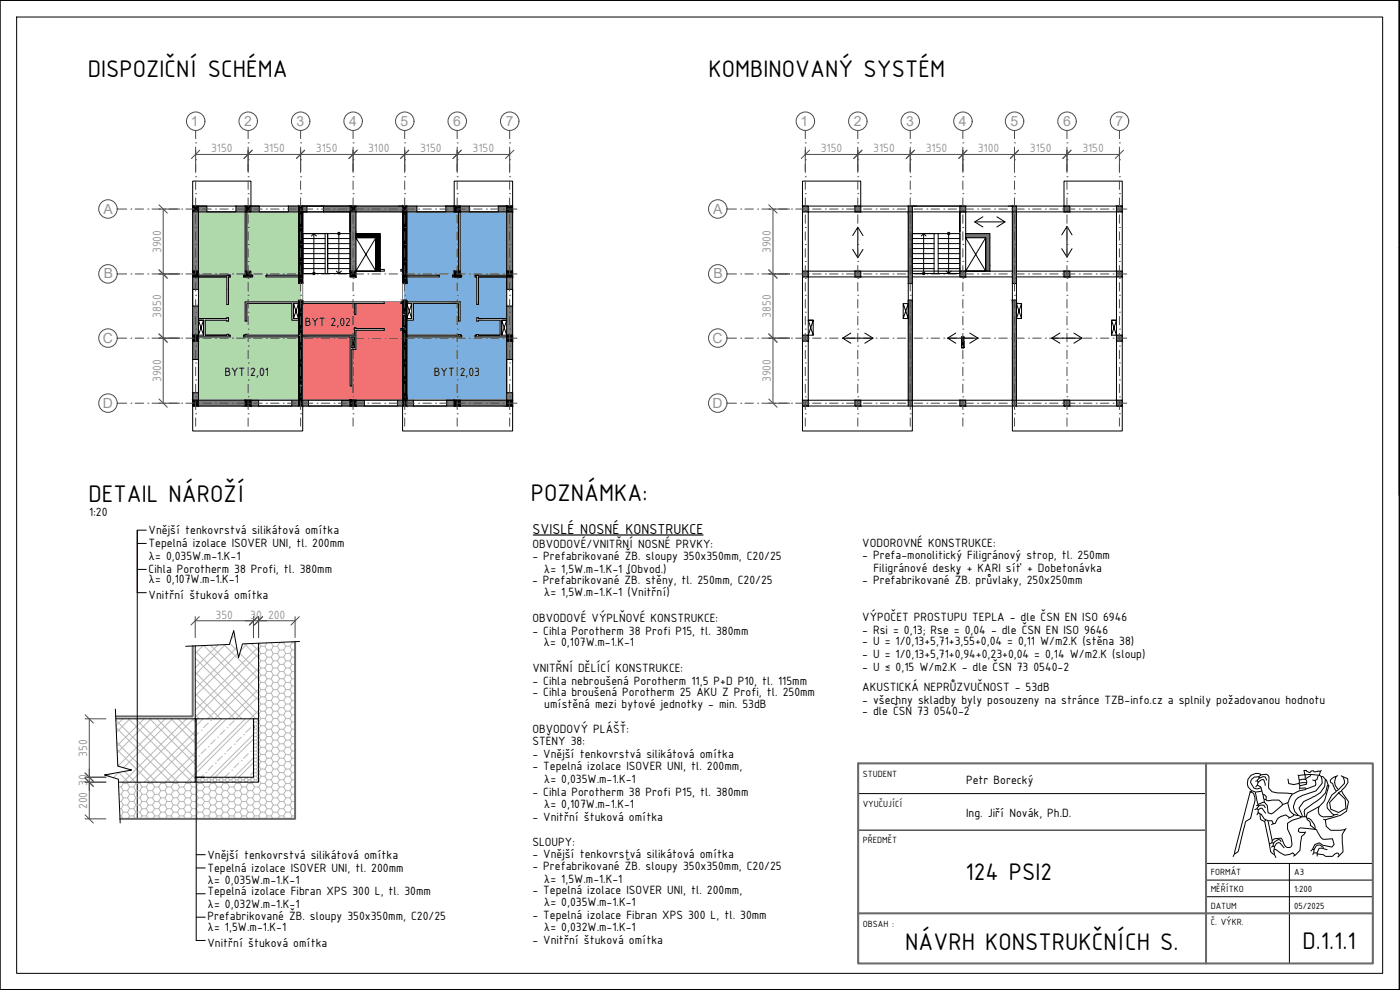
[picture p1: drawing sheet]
<svg xmlns="http://www.w3.org/2000/svg" width="420mm" height="297mm" viewBox="0 0 420 297" stroke-linecap="round" stroke-linejoin="round" font-family="sans-serif">
<defs><g id="words">
<g font-size="7.8">
<text x="26.3" y="23.2">DISPOZIČNÍ SCHÉMA</text>
<text x="212.6" y="23.2">KOMBINOVANÝ SYSTÉM</text>
<text x="26.5" y="150.5">DETAIL NÁROŽÍ</text>
<text x="159.3" y="150.4">POZNÁMKA:</text>
<text x="289.7" y="264.1">124 PSI2</text>
<text x="271.6" y="285.2">NÁVRH KONSTRUKČNÍCH S.</text>
<text x="390.9" y="284.6">D.1.1.1</text>
</g>
<text font-size="4.7" x="159.8" y="160.1">SVISLÉ NOSNÉ KONSTRUKCE</text>
<g font-size="4.2" fill="#959595">
<text x="57.3" y="37.8">1</text>
<text x="73.3" y="37.8">2</text>
<text x="89" y="37.7">3</text>
<text x="104.8" y="37.8">4</text>
<text x="120.2" y="37.7">5</text>
<text x="136" y="37.7">6</text>
<text x="151.8" y="37.8">7</text>
<text x="240.3" y="37.8">1</text>
<text x="256.3" y="37.8">2</text>
<text x="272" y="37.7">3</text>
<text x="287.8" y="37.8">4</text>
<text x="303.2" y="37.7">5</text>
<text x="319" y="37.7">6</text>
<text x="334.8" y="37.8">7</text>
<text x="31.1" y="64.1">A</text>
<text x="214.1" y="64.1">A</text>
<text x="31.1" y="83.6">B</text>
<text x="214.1" y="83.6">B</text>
<text x="30.8" y="102.9">C</text>
<text x="213.8" y="102.9">C</text>
<text x="30.9" y="122.3">D</text>
<text x="213.9" y="122.3">D</text>
</g>
<g font-size="3.9" fill="#959595">
<text x="63.3" y="45.7">3150</text>
<text x="79.1" y="45.7">3150</text>
<text x="94.8" y="45.7">3150</text>
<text x="110.4" y="45.7">3100</text>
<text x="126.1" y="45.7">3150</text>
<text x="141.8" y="45.7">3150</text>
<text x="246.3" y="45.7">3150</text>
<text x="262.1" y="45.7">3150</text>
<text x="277.8" y="45.7">3150</text>
<text x="293.5" y="45.7">3100</text>
<text x="309.1" y="45.7">3150</text>
<text x="324.8" y="45.7">3150</text>
<text x="48.3" y="76" transform="rotate(-90 48.3 76)">3900</text>
<text x="231.4" y="76" transform="rotate(-90 231.4 76)">3900</text>
<text x="48.3" y="95.3" transform="rotate(-90 48.3 95.3)">3850</text>
<text x="231.4" y="95.3" transform="rotate(-90 231.4 95.3)">3850</text>
<text x="48.3" y="114.7" transform="rotate(-90 48.3 114.7)">3900</text>
<text x="231.4" y="114.7" transform="rotate(-90 231.4 114.7)">3900</text>
<text x="64.7" y="185.7">350</text>
<text x="75.1" y="185.7">30</text>
<text x="80.4" y="185.7">200</text>
<text x="26.2" y="227.1" transform="rotate(-90 26.2 227.1)">350</text>
<text x="26.2" y="235.7" transform="rotate(-90 26.2 235.7)">30</text>
<text x="26.2" y="242.8" transform="rotate(-90 26.2 242.8)">200</text>
</g>
<g font-size="3.9">
<text x="91.5" y="97.7">BYT 2,02</text>
<text x="67.4" y="112.8">BYT 2,01</text>
<text x="130.2" y="112.8">BYT 2,03</text>
<text x="26.8" y="154.9">1:20</text>
<text x="44.6" y="160.3">Vnější tenkovrstvá silikátová omítka</text>
<text x="44.6" y="164.2">Tepelná izolace ISOVER UNI, tl. 200mm</text>
<text x="159.8" y="164.3">OBVODOVÉ/VNITŘNÍ NOSNÉ PRVKY:</text>
<text x="258.8" y="164.1">VODOROVNÉ KONSTRUKCE:</text>
<text x="258.8" y="167.8">- Prefa-monolitický Filigránový strop, tl. 250mm</text>
<text x="44.6" y="171.8">Cihla Porotherm 38 Profi, tl. 380mm</text>
<text x="44.6" y="168">λ= 0,035W.m-1.K-1</text>
<text x="159.8" y="168">- Prefabrikované ŽB. sloupy 350x350mm, C20/25</text>
<text x="163.2" y="171.8">λ= 1,5W.m-1.K-1 (Obvod.)</text>
<text x="262.1" y="171.6">Filigránové desky + KARI síť + Dobetonávka</text>
<text x="44.6" y="179.7">Vnitřní štuková omítka</text>
<text x="44.6" y="175">λ= 0,107W.m-1.K-1</text>
<text x="159.7" y="175.3">- Prefabrikované ŽB. stěny, tl. 250mm, C20/25</text>
<text x="163.2" y="178.8">λ= 1,5W.m-1.K-1 (Vnitřní)</text>
<text x="258.8" y="175.3">- Prefabrikované ŽB. průvlaky, 250x250mm</text>
<text x="159.8" y="186.6">OBVODOVÉ VÝPLŇOVÉ KONSTRUKCE:</text>
<text x="159.8" y="190.4">- Cihla Porotherm 38 Profi P15, tl. 380mm</text>
<text x="258.8" y="186.3">VÝPOČET PROSTUPU TEPLA - dle ČSN EN ISO 6946</text>
<text x="258.8" y="190.1">- Rsi = 0,13; Rse = 0,04 - dle ČSN EN ISO 9646</text>
<text x="163.2" y="194">λ= 0,107W.m-1.K-1</text>
<text x="258.8" y="193.6">- U = 1/0,13+5,71+3,55+0,04 = 0,11 W/m2.K (stěna 38)</text>
<text x="258.8" y="197.3">- U = 1/0,13+5,71+0,94+0,23+0,04 = 0,14 W/m2.K (sloup)</text>
<text x="159.8" y="201.7">VNITŘNÍ DĚLÍCÍ KONSTRUKCE:</text>
<text x="258.8" y="201.3">- U ≤ 0,15 W/m2.K - dle ČSN 73 0540-2</text>
<text x="159.8" y="205.4">- Cihla nebroušená Porotherm 11,5 P+D P10, tl. 115mm</text>
<text x="159.8" y="208.9">- Cihla broušená Porotherm 25 AKU Z Profi, tl. 250mm</text>
<text x="258.8" y="207.3">AKUSTICKÁ NEPRŮZVUČNOST - 53dB</text>
<text x="163.3" y="212.5">umístěná mezi bytové jednotky - min. 53dB</text>
<text x="258.8" y="211.1">- všechny skladby byly posouzeny na stránce TZB-info.cz a splnily požadovanou hodnotu</text>
<text x="258.8" y="214.6">- dle ČSN 73 0540-2</text>
<text x="159.8" y="219.9">OBVODOVÝ PLÁŠŤ:</text>
<text x="159.8" y="227.4">- Vnější tenkovrstvá silikátová omítka</text>
<text x="159.8" y="223.7">STĚNY 38:</text>
<text x="159.8" y="231.2">- Tepelná izolace ISOVER UNI, tl. 200mm,</text>
<text x="159.8" y="238.7">- Cihla Porotherm 38 Profi P15, tl. 380mm</text>
<text x="163.2" y="234.9">λ= 0,035W.m-1.K-1</text>
<text x="289.9" y="235.2">Petr Borecký</text>
<text x="163.2" y="242.4">λ= 0,107W.m-1.K-1</text>
<text x="289.9" y="245.2">Ing. Jiří Novák, Ph.D.</text>
<text x="159.8" y="246.2">- Vnitřní štuková omítka</text>
<text x="62.3" y="257.6">Vnější tenkovrstvá silikátová omítka</text>
<text x="159.8" y="257.4">- Vnější tenkovrstvá silikátová omítka</text>
<text x="159.8" y="253.7">SLOUPY:</text>
<text x="62.3" y="261.6">Tepelná izolace ISOVER UNI, tl. 200mm</text>
<text x="159.8" y="261.2">- Prefabrikované ŽB. sloupy 350x350mm, C20/25</text>
<text x="62.3" y="265.4">λ= 0,035W.m-1.K-1</text>
<text x="62.3" y="268.6">Tepelná izolace Fibran XPS 300 L, tl. 30mm</text>
<text x="159.8" y="268.2">- Tepelná izolace ISOVER UNI, tl. 200mm,</text>
<text x="163.2" y="265">λ= 1,5W.m-1.K-1</text>
<text x="62.3" y="272.4">λ= 0,032W.m-1.K-1</text>
<text x="159.8" y="275.7">- Tepelná izolace Fibran XPS 300 L, tl. 30mm</text>
<text x="163.2" y="271.9">λ= 0,035W.m-1.K-1</text>
<text x="62.3" y="276.1">Prefabrikované ŽB. sloupy 350x350mm, C20/25</text>
<text x="62.3" y="279.4">λ= 1,5W.m-1.K-1</text>
<text x="163.2" y="279.4">λ= 0,032W.m-1.K-1</text>
<text x="62.3" y="284.1">Vnitřní štuková omítka</text>
<text x="159.8" y="283.2">- Vnitřní štuková omítka</text>
</g>
<g font-size="2.9">
<text x="258.9" y="233.2">STUDENT</text>
<text x="258.9" y="242">VYUČUJÍCÍ</text>
<text x="258.9" y="253">PŘEDMĚT</text>
<text x="363.3" y="262.7">FORMÁT</text>
<text x="388.4" y="262.7">A3</text>
<text x="363.3" y="267.7">MĚŘÍTKO</text>
<text x="388.4" y="267.7">1:200</text>
<text x="363.3" y="272.7">DATUM</text>
<text x="388.4" y="272.7">05/2025</text>
<text x="258.9" y="278">OBSAH :</text>
<text x="363.3" y="277.7">Č. VÝKR.</text>
</g>
</g></defs>
<!-- layer: izolace -->
<g fill="#757575" stroke="#757575" stroke-width=".3">
<path d="M303.8 61.8l1.3 1.8v-1.8zM303.8 61.8l1.3 1.8h-1.3z"/>
<path d="M288.1 61.8l1.7 1.8v-1.8zM288.1 61.8l1.7 1.8h-1.7z"/>
<path d="M272.6 61.8l1.2 1.8v-1.8zM272.6 61.8l1.2 1.8h-1.2z"/>
<path d="M256.6 61.8l1.7 1.8v-1.8zM256.6 61.8l1.7 1.8h-1.7z"/>
<path d="M240.8 61.8l1.8 1.8v-1.8zM240.8 61.8l1.8 1.8h-1.8z"/>
<path d="M288.1 81.4l1.7 1.7v-1.7zM288.1 81.4l1.7 1.7h-1.7z"/>
<path d="M256.6 81.4l1.7 1.7v-1.7zM256.6 81.4l1.7 1.7h-1.7z"/>
<path d="M303.8 63.6l1.3 21.5v-21.5zM303.8 63.6l1.3 21.5h-1.3z"/>
<path d="M272.6 63.6l1.2 21.5v-21.5zM272.6 63.6l1.2 21.5h-1.2z"/>
<path d="M303.8 90.1l1.3 .5v-.5zM303.8 90.1l1.3 .5h-1.3z"/>
<path d="M303.8 90.6l1.3 29.5v-29.5zM303.8 90.6l1.3 29.5h-1.3z"/>
<path d="M272.6 90.1l1.2 30v-30zM272.6 90.1l1.2 30h-1.2z"/>
<path d="M303.8 120.1l1.3 1.7v-1.7zM303.8 120.1l1.3 1.7h-1.3z"/>
<path d="M272.6 120.1l1.2 1.7v-1.7zM272.6 120.1l1.2 1.7h-1.2z"/>
<path d="M335.1 61.8l1.7 1.8v-1.8zM335.1 61.8l1.7 1.8h-1.7z"/>
<path d="M319.3 61.8l1.8 1.8v-1.8zM319.3 61.8l1.8 1.8h-1.8z"/>
<path d="M335.1 81.4l1.7 1.7v-1.7zM335.1 81.4l1.7 1.7h-1.7z"/>
<path d="M319.3 81.4l1.8 1.7v-1.7zM319.3 81.4l1.8 1.7h-1.8z"/>
<path d="M240.8 81.4l1.8 1.7v-1.7zM240.8 81.4l1.8 1.7h-1.8z"/>
<path d="M335.1 100.6l1.7 1.7v-1.7zM335.1 100.6l1.7 1.7h-1.7z"/>
<path d="M240.8 100.6l1.8 1.7v-1.7zM240.8 100.6l1.8 1.7h-1.8z"/>
<path d="M335.1 120.1l1.7 1.7v-1.7zM335.1 120.1l1.7 1.7h-1.7z"/>
<path d="M319.3 120.1l1.8 1.7v-1.7zM319.3 120.1l1.8 1.7h-1.8z"/>
<path d="M288.1 120.1l1.7 1.7v-1.7zM288.1 120.1l1.7 1.7h-1.7z"/>
<path d="M256.6 120.1l1.7 1.7v-1.7zM256.6 120.1l1.7 1.7h-1.7z"/>
<path d="M240.8 120.1l1.8 1.7v-1.7zM240.8 120.1l1.8 1.7h-1.8z"/>
<path d="M289.8 70.1l7.3 1.2v-1.2zM289.8 70.1l7.3 1.2h-7.3z"/>
<path d="M295.8 71.3l1.3 8.5v-8.5zM295.8 71.3l1.3 8.5h-1.3z"/>
<path d="M295.8 79.8l1.3 1.6v-1.6zM295.8 79.8l1.3 1.6h-1.3z"/>
</g>
<!-- layer: _INTERIER -->
<g fill="#7aafdf" stroke="#7aafdf" stroke-width=".3">
<path d="M138.1 63.6l14 17.8v-17.8zM138.1 63.6l14 17.8h-14z"/>
<path d="M122.1 63.6l15.5 17.8v-17.8zM122.1 63.6l15.5 17.8h-15.5z"/>
<path d="M138.1 81.4l14 .8v-.8zM138.1 81.4l14 .8h-14z"/>
<path d="M122.1 81.4l14.2 .8v-.8zM122.1 81.4l14.2 .8h-14.2z"/>
<path d="M138.1 82.2l14 .4v-.4zM138.1 82.2l14 .4h-14z"/>
<path d="M122.1 82.2l14.2 .4v-.4zM122.1 82.2l14.2 .4h-14.2z"/>
<path d="M138.6 82.6l4 .5v-.5zM138.6 82.6l4 .5h-4z"/>
<path d="M131.8 82.6l4 .5v-.5zM131.8 82.6l4 .5h-4z"/>
<path d="M122.1 83.1l15.1 2v-2zM122.1 83.1l15.1 2h-15.1z"/>
<path d="M121.5 85.1l15.7 5v-5zM121.5 85.1l15.7 5h-15.7z"/>
<path d="M137.2 83.1l5.9 7.5v-7.5zM137.2 83.1l5.9 7.5h-5.9z"/>
<path d="M122.1 90.1l15.1 .5v-.5zM122.1 90.1l15.1 .5h-15.1z"/>
<path d="M143.6 83.1l8.5 8.2v-8.2zM143.6 83.1l8.5 8.2h-8.5z"/>
<path d="M138.1 90.6l5 .7v-.7zM138.1 90.6l5 .7h-5z"/>
<path d="M138.1 91.3l14 4v-4zM138.1 91.3l14 4h-14z"/>
<path d="M143.6 95.3l8.5 .3v-.3zM143.6 95.3l8.5 .3h-8.5z"/>
<path d="M124.1 91.1l13.1 5v-5zM124.1 91.1l13.1 5h-13.1z"/>
<path d="M143.6 96.1l6.5 .2v-.2zM143.6 96.1l6.5 .2h-6.5z"/>
<path d="M138.1 95.3l5 1v-1zM138.1 95.3l5 1h-5z"/>
<path d="M137.2 91.1l.4 5.2v-5.2zM137.2 91.1l.4 5.2h-.4z"/>
<path d="M137.2 96.3l12.9 4v-4zM137.2 96.3l12.9 4h-12.9z"/>
<path d="M143.6 100.3l6.5 .3v-.3zM143.6 100.3l6.5 .3h-6.5z"/>
<path d="M138.1 100.3l5 .3v-.3zM138.1 100.3l5 .3h-5z"/>
<path d="M137.2 100.3l.4 .3v-.3zM137.2 100.3l.4 .3h-.4z"/>
<path d="M122.1 96.1l15.1 4.5v-4.5zM122.1 96.1l15.1 4.5h-15.1z"/>
<path d="M138.6 100.6l4 .5v-.5zM138.6 100.6l4 .5h-4z"/>
<path d="M138.1 101.1l14 .4v-.4zM138.1 101.1l14 .4h-14z"/>
<path d="M137.2 101.1l.9 .4v-.4zM137.2 101.1l.9 .4h-.9z"/>
<path d="M137.2 101.5l14.9 18.6v-18.6zM137.2 101.5l14.9 18.6h-14.9z"/>
<path d="M122.1 101.1l15.1 19v-19zM122.1 101.1l15.1 19h-15.1z"/>
</g>
<!-- layer: izolace -->
<g fill="#000" stroke="#000" stroke-width=".3">
<path d="M57.8 61.8l1.8 1.8v-1.8zM57.8 61.8l1.8 1.8h-1.8z"/>
<path d="M73.6 61.8l1.7 1.8v-1.8zM73.6 61.8l1.7 1.8h-1.7z"/>
<path d="M89.6 61.8l1.2 1.8v-1.8zM89.6 61.8l1.2 1.8h-1.2z"/>
<path d="M89.6 63.6l1.2 21.5v-21.5zM89.6 63.6l1.2 21.5h-1.2z"/>
<path d="M105.1 61.8l1.7 1.8v-1.8zM105.1 61.8l1.7 1.8h-1.7z"/>
<path d="M106.8 70.1l7.3 1.2v-1.2zM106.8 70.1l7.3 1.2h-7.3z"/>
<path d="M112.8 71.3l1.3 8.5v-8.5zM112.8 71.3l1.3 8.5h-1.3z"/>
<path d="M112.8 79.8l1.3 1.6v-1.6zM112.8 79.8l1.3 1.6h-1.3z"/>
<path d="M120.8 61.8l1.3 1.8v-1.8zM120.8 61.8l1.3 1.8h-1.3z"/>
<path d="M120.8 63.6l1.3 21.5v-21.5zM120.8 63.6l1.3 21.5h-1.3z"/>
<path d="M136.3 61.8l1.8 1.8v-1.8zM136.3 61.8l1.8 1.8h-1.8z"/>
<path d="M152.1 61.8l1.7 1.8v-1.8zM152.1 61.8l1.7 1.8h-1.7z"/>
<path d="M57.8 81.4l1.8 1.7v-1.7zM57.8 81.4l1.8 1.7h-1.8z"/>
<path d="M73.6 81.4l1.7 1.7v-1.7zM73.6 81.4l1.7 1.7h-1.7z"/>
<path d="M89.6 90.1l1.2 30v-30zM89.6 90.1l1.2 30h-1.2z"/>
<path d="M105.1 81.4l1.7 1.7v-1.7zM105.1 81.4l1.7 1.7h-1.7z"/>
<path d="M120.8 90.1l1.3 .5v-.5zM120.8 90.1l1.3 .5h-1.3z"/>
<path d="M120.8 90.6l1.3 29.5v-29.5zM120.8 90.6l1.3 29.5h-1.3z"/>
<path d="M136.3 81.4l1.8 1.7v-1.7zM136.3 81.4l1.8 1.7h-1.8z"/>
<path d="M152.1 81.4l1.7 1.7v-1.7zM152.1 81.4l1.7 1.7h-1.7z"/>
<path d="M57.8 100.6l1.8 1.7v-1.7zM57.8 100.6l1.8 1.7h-1.8z"/>
<path d="M152.1 100.6l1.7 1.7v-1.7zM152.1 100.6l1.7 1.7h-1.7z"/>
<path d="M57.8 120.1l1.8 1.7v-1.7zM57.8 120.1l1.8 1.7h-1.8z"/>
<path d="M73.6 120.1l1.7 1.7v-1.7zM73.6 120.1l1.7 1.7h-1.7z"/>
<path d="M89.6 120.1l1.2 1.7v-1.7zM89.6 120.1l1.2 1.7h-1.2z"/>
<path d="M105.1 120.1l1.7 1.7v-1.7zM105.1 120.1l1.7 1.7h-1.7z"/>
<path d="M120.8 120.1l1.3 1.7v-1.7zM120.8 120.1l1.3 1.7h-1.3z"/>
<path d="M136.3 120.1l1.8 1.7v-1.7zM136.3 120.1l1.8 1.7h-1.8z"/>
<path d="M152.1 120.1l1.7 1.7v-1.7zM152.1 120.1l1.7 1.7h-1.7z"/>
</g>
<!-- layer: _INTERIER -->
<g fill="#7f7f7f" stroke="#7f7f7f" stroke-width=".3">
<path d="M149.6 61.8l2.5 1.8v-1.8zM149.6 61.8l2.5 1.8h-2.5z"/>
<path d="M138.1 61.8l2.7 1.8v-1.8zM138.1 61.8l2.7 1.8h-2.7z"/>
<path d="M133.8 61.8l2.5 1.8v-1.8zM133.8 61.8l2.5 1.8h-2.5z"/>
<path d="M122.1 61.8l3 1.8v-1.8zM122.1 61.8l3 1.8h-3z"/>
<path d="M106.8 61.8l14 1.8v-1.8zM106.8 61.8l14 1.8h-14z"/>
<path d="M97.1 61.8l8 1.8v-1.8zM97.1 61.8l8 1.8h-8z"/>
<path d="M90.8 61.8l1.3 1.8v-1.8zM90.8 61.8l1.3 1.8h-1.3z"/>
<path d="M86.6 61.8l3 1.8v-1.8zM86.6 61.8l3 1.8h-3z"/>
<path d="M75.3 61.8l2.5 1.8v-1.8zM75.3 61.8l2.5 1.8h-2.5z"/>
<path d="M70.8 61.8l2.8 1.8v-1.8zM70.8 61.8l2.8 1.8h-2.8z"/>
<path d="M59.6 61.8l2.5 1.8v-1.8zM59.6 61.8l2.5 1.8h-2.5z"/>
<path d="M152.1 63.6l1.7 17.8v-17.8zM152.1 63.6l1.7 17.8h-1.7z"/>
<path d="M57.8 63.6l1.8 17.8v-17.8zM57.8 63.6l1.8 17.8h-1.8z"/>
<path d="M152.1 83.1l1.7 3.7v-3.7zM152.1 83.1l1.7 3.7h-1.7z"/>
<path d="M57.8 83.1l1.8 3.7v-3.7zM57.8 83.1l1.8 3.7h-1.8z"/>
<path d="M152.1 91.8l1.7 8.8v-8.8zM152.1 91.8l1.7 8.8h-1.7z"/>
<path d="M57.8 91.8l1.8 8.8v-8.8zM57.8 91.8l1.8 8.8h-1.8z"/>
<path d="M152.1 102.3l1.7 5.6v-5.6zM152.1 102.3l1.7 5.6h-1.7z"/>
<path d="M57.8 102.3l1.8 5.6v-5.6zM57.8 102.3l1.8 5.6h-1.8z"/>
<path d="M152.1 117.8l1.7 2.3v-2.3zM152.1 117.8l1.7 2.3h-1.7z"/>
<path d="M57.8 117.8l1.8 2.3v-2.3zM57.8 117.8l1.8 2.3h-1.8z"/>
<path d="M138.1 120.1l14 1.7v-1.7zM138.1 120.1l14 1.7h-14z"/>
<path d="M134.1 120.1l2.2 1.7v-1.7zM134.1 120.1l2.2 1.7h-2.2z"/>
<path d="M122.1 120.1l2 1.7v-1.7zM122.1 120.1l2 1.7h-2z"/>
<path d="M119.3 120.1l1.5 1.7v-1.7zM119.3 120.1l1.5 1.7h-1.5z"/>
<path d="M106.8 120.1l2.5 1.7v-1.7zM106.8 120.1l2.5 1.7h-2.5z"/>
<path d="M102.6 120.1l2.5 1.7v-1.7zM102.6 120.1l2.5 1.7h-2.5z"/>
<path d="M90.8 120.1l1.8 1.7v-1.7zM90.8 120.1l1.8 1.7h-1.8z"/>
<path d="M87.6 120.1l2 1.7v-1.7zM87.6 120.1l2 1.7h-2z"/>
<path d="M75.3 120.1l2.3 1.7v-1.7zM75.3 120.1l2.3 1.7h-2.3z"/>
<path d="M59.6 120.1l14 1.7v-1.7zM59.6 120.1l14 1.7h-14z"/>
<path d="M105.1 63.6l1.7 6v-6zM105.1 63.6l1.7 6h-1.7z"/>
<path d="M105.1 69.6l1.7 11.8v-11.8zM105.1 69.6l1.7 11.8h-1.7z"/>
</g>
<!-- layer: 0 -->
<g fill="none" stroke="#000" stroke-width=".3">
<path d="M0 .1h419.9v296.9h-419.9zM5 5.1h410v286.9h-410zM419.9 .1h.1M419.9 .1v148.5M57.8 61.8h96v60h-96zM57.8 61.8h1.8v1.8h-1.8zM57.8 61.8v-7.5h17.5v7.5h2.5v1.8h8.8v-1.8M59.6 63.6h92.5v56.5h-92.5zM59.6 61.8h2.5v1.8h8.7v-1.8M73.6 61.8h1.7v1.8h-1.7zM73.6 63.6v17.8M74.1 63.6v17.8"/>
<path d="M90.8 69.6v-6h14.3v17.8M90.8 63.6h1.3v-1.8h5v1.8M90.8 70.1h14.3v12h-14.3zM90.8 70.1v1.5h6.8M90.8 71.6v1.5h6.8M90.8 73.1v1.5h6.8M90.8 74.6v1.5h6.8M90.8 76.1v1.5h6.8M90.8 77.6v1.5h6.8M90.8 79.1v1.5h6.8M90.8 70.3v13.3M90.8 70.1h6.8v12"/>
<path d="M92.1 61.8h-2.5v23.3h1.2v-23.3h15M93.5 70.8l.7-.7v12M94.2 70.1l.8 .7M98.3 71.6v1.5h6.8M98.3 73.1v1.5h6.8M98.3 74.6v1.5h6.8M98.3 76.1v1.5h6.8M98.3 77.6v1.5h6.8M98.3 79.1v1.5h6.8M101.7 70.1v12l.7-.7M105.1 61.8h1.7v1.8h-1.7zM105.1 71.6h-6.8v-1.5v12h6.8"/>
<path d="M106.8 63.6v17.8h6v-10.1h-6l6 10.1h-6l6-10.1v10.1h1.3v-11.3h-7.3M119.6 61.8h2.5v23.3h-1.3v-23.3M125.1 61.8v1.8h8.7v-1.8h2.5v-7.5h17.5v7.5M136.3 61.8h1.8v1.8h-1.8zM137.6 63.6v17.8M138.1 63.6v17.8M140.8 61.8v1.8h8.8v-1.8h2.5M152.1 61.8h1.7v1.8h-1.7zM240.8 61.8h96v60h-96zM240.8 61.8h1.8v1.8h-1.8zM240.8 61.8v-7.5h17.5v7.5M242.6 63.6h92.5v56.5h-92.5z"/>
<path d="M255.9 70.7l1.5-2.5v9.1M255.9 74.8l1.5 2.5 1.6-2.5M256.6 61.8h1.7v1.8h-1.7zM257.4 68.2l1.6 2.5M273.8 71.6v1.5h6.5M273.8 73.1v1.5h6.5M273.8 74.6v1.5h6.5M273.8 76.1v1.5h6.5M273.8 77.6v1.5h6.5M273.8 79.1v1.5h6.5M275.1 61.8h-2.5v60M276.5 70.8l.7-.7v12"/>
<path d="M277.2 70.1l.7 .7M280.3 71.6h-6.5v-1.5v12h14.3v-12h-14.3h6.8h-.3v12M281.3 70.1h.3v12M281.6 71.6h6.5M281.6 73.1h6.5M281.6 74.6h6.5M281.6 76.1h6.5M281.6 77.6h6.5M281.6 79.1h6.5M284.7 70.1v12l.8-.7M288.1 61.8h1.7v1.8h-1.7zM288.1 69.6v-6v17.8"/>
<path d="M288.8 61.8h-15v23.3M289.8 63.6v17.8h6v-10.1h-6l6 10.1h-6l6-10.1v10.1h1.3v-11.3h-7.3M295 65.1l-2.5 1.5 2.5 1.5M299.2 65.1l2.4 1.5h-9.1M301.6 66.6l-2.4 1.5M302.6 61.8h2.5v60M303.8 61.8v67.5h33v-7.5M318.6 70.5l1.6-2.5v9.1M318.6 74.6l1.6 2.5 1.5-2.5M319.3 61.8h1.8v1.8h-1.8zM319.3 61.8v-7.5h17.5v7.5M320.2 68l1.5 2.5"/>
<path d="M335.1 61.8h1.7v1.8h-1.7zM419.9 74.3h.1M57.8 81.4h1.8v1.7h-1.8zM59.4 83.1h8.7v8.2h.5v-8.2h.5M59.6 95.6h8.5v-.3h.5v1h-.5v-.2h-6.5v4.5M59.6 96.1l1.5 4.5v-4.5l-1.5 4.5M59.6 83.1v3.7h-1.8v5h1.8M59.6 82.6h9.5M61.1 96.1h-1.5h1.5M61.1 96.1v4.5h-1.7M68.6 82.6h.5v.5M68.6 83.1h.5"/>
<path d="M73.1 82.6h.5h-.5v.5h2.7v-.5h-.5h.5M73.6 81.4h1.7v1.7h-1.7zM79.8 82.6h9.8M80.3 82.6h-.5v.5h9.8M88.1 95.6l1.5-4.5v4.5l-1.5-4.5v4.5h1.5M88.1 91.1h1.5M89.6 90.6h-16v5.7h.5v-5.2h13.5v5h2M90.8 90.1v39.2h-33v-7.5M90.8 91.1h24.5v-.5h-24.5v-.5h-1.2v31.7M101 81.4l.7 .7M105.1 81.4h1.7v1.7h-1.7zM106.3 91.1v3.2h.5v-3.2"/>
<path d="M114.1 80.8h1.2v.6h-1.2M120.3 98.6h.5h-.5v.5h.5M120.3 80.8h.5h-.5v.6h.5M120.3 90.6h.5M120.8 90.6v-.5h1.3v31.7M120.8 90.1v39.2h33v-7.5M120.8 90.6h-.5v.5h.5M122.1 90.6h16v5.7h-.5v-5.2h-13.5v5h-2M122.1 95.6h1.5v-4.5l-1.5 4.5v-4.5l1.5 4.5M122.1 91.1h1.5M122.1 82.6h9.7M131.3 82.6h.5v.5h-9.7"/>
<path d="M135.8 82.6h.5h-.5v.5h2.8v-.5h-.5h.5M136.3 81.4h1.8v1.7h-1.8zM142.6 83.1h.5v8.2h.5v-8.2h8.6M142.6 83.1h.5M142.6 82.6h9.5M143.1 82.6h-.5v.5M150.6 96.1h1.5h-1.5M150.6 96.1v4.5h1.6M152.1 81.4h1.7v1.7h-1.7zM152.1 95.6h-8.5v-.3h-.5v1h.5v-.2h6.5v4.5M152.1 96.1l-1.5 4.5v-4.5l1.5 4.5M152.1 83.1v3.7h1.7v5h-1.7"/>
<path d="M240.8 81.4h1.8v1.7h-1.8zM242.6 96.1l1.5 4.5v-4.5l-1.5 4.5h1.5M242.6 83.1h30M242.6 81.4h30M244.1 96.1h-1.5h1.5M255.4 99.9l-2.5 1.6M256.6 81.4h1.7v1.7h-1.7zM259.5 99.9l2.5 1.6-2.5 1.5M271.1 95.6l1.5-4.5v4.5l-1.5-4.5v4.5h1.5M271.1 91.1h1.5M272.6 90.1h1.2v.5M272.6 85.1h1.2"/>
<path d="M273.8 85.1v44.2h-33v-7.5M273.8 83.1h30M273.8 81.4h30M281.3 82.1h6.8M281.6 80.6h6.5M284 81.4l.7 .7M286.9 99.9l-2.5 1.6M288.1 81.4h1.7v1.7h-1.7zM291 99.9l2.5 1.6-2.5 1.5M303.8 85.1h1.3M305.1 90.1h-1.3v.5M305.1 95.6h1.5v-4.5l-1.5 4.5v-4.5l1.5 4.5"/>
<path d="M305.1 91.1h1.5M305.1 83.1h30M305.1 81.4h30M318.1 99.9l-2.5 1.6M319.3 81.4h1.8v1.7h-1.8zM322.3 99.9l2.4 1.6-2.4 1.5M333.6 96.1h1.5h-1.5M335.1 81.4h1.7v1.7h-1.7zM335.1 96.1l-1.5 4.5v-4.5l1.5 4.5h-1.5M57.8 100.6h1.8v1.7h-1.8zM57.8 107.9h1.8v9.9h-1.8v2.3M61.6 100.6h6.5"/>
<path d="M68.1 100.6v-.3h.5v.3M68.6 100.6h.5v.5h-9.5M68.6 100.6h.5M73.1 100.6h.5M73.6 100.6h-.5v.5h16.5M73.6 100.6v-.3h.5v.3h15.5M90.8 100.6h15.5v-2.3h.5v.3h8.5v.5h-8.5v5.7h-1.2v11h-.5v-14.7h-14.3M105.6 101.1l.7 3.2h-.7l.7-3.2v3.2h-.7zM105.6 101.1h.7M122.1 100.6h15.5v-.3h.5v.3M138.1 100.6h.5v.5h-16.5M138.1 100.6h.5"/>
<path d="M142.6 100.6h.5M143.1 100.6h-.5v.5h9.5M143.1 100.6v-.3h.5v.3M143.6 100.6h6.5M152.1 100.6h1.7v1.7h-1.7zM153.8 107.9h-1.7v9.9h1.7v2.3M240.8 100.6h1.8v1.7h-1.8zM262 101.5h-9.1l2.5 1.5M288.6 102.3v2h.7v-2M288.6 101.1l.7 3.2h-.7l.7-3.2v3.2h-.7v-3.2h.7M293.5 101.5h-9.1l2.5 1.5M324.7 101.5h-9.1l2.5 1.5"/>
<path d="M335.1 100.6h1.7v1.7h-1.7zM57.8 120.1h1.8v1.7h-1.8zM73.6 120.1h1.7v1.7h-1.7zM75.3 120.1h2.3v1.7h10v-1.7M92.6 120.1v1.7h10v-1.7h2.5v-.3h.5v.3M105.1 120.1h1.7v1.7h-1.7zM106.8 120.1h2.5v1.7h10v-1.7M124.1 120.1v1.7h10v-1.7h2.2M136.3 120.1h1.8v1.7h-1.8zM152.1 120.1h1.7v1.7h-1.7zM240.8 120.1h1.8v1.7h-1.8zM256.6 120.1h1.7v1.7h-1.7z"/>
<path d="M288.1 120.1h1.7v1.7h-1.7zM319.3 120.1h1.8v1.7h-1.8zM335.1 120.1h1.7v1.7h-1.7zM41.2 159.1v18.7h2.7M43.9 159.1h-2.7v86.6M419.9 148.6h.1M41.2 163.1h2.7M41.2 170.8h2.7M58.6 193.8v21.9h-23.8M77.6 193v22.7h-1.5v2.5M89.9 192.5l-17.1 .7-1.2 4.1-1.5-8.1-1.3 4.2-13 .5M34.6 212.8l.7 17.1 4.2 1.1-8.1 1.5 4.1 1.3 .6 13.1"/>
<path d="M58.6 215.7h17.5v17.5h-17.5zM58.9 215.7v66.5h2.7M76.1 218.2h.1M77.6 215.7v19h-19M61.1 233.2h.1M61.1 233.2h-2.5v1.5h-23M58.9 256.4h2.7M58.9 260.4h2.7M58.9 275.2h2.7M58.9 268.2h2.7M0 297h.1M0 297h419.9z"/>
<circle cx="101.7" cy="70.1" r=".36"/>
<circle cx="284.7" cy="70.1" r=".36"/>
<circle cx="94.2" cy="82" r=".36"/>
<circle cx="277.2" cy="82" r=".36"/>
</g>
<!-- layer: _INTERIER -->
<g fill="#afd9aa" stroke="#afd9aa" stroke-width=".3">
<path d="M74.1 63.6l15.5 17.8v-17.8zM74.1 63.6l15.5 17.8h-15.5z"/>
<path d="M59.6 63.6l14 17.8v-17.8zM59.6 63.6l14 17.8h-14z"/>
<path d="M75.3 81.4l14.3 .8v-.8zM75.3 81.4l14.3 .8h-14.3z"/>
<path d="M59.6 81.4l14 .8v-.8zM59.6 81.4l14 .8h-14z"/>
<path d="M75.3 82.2l14.3 .4v-.4zM75.3 82.2l14.3 .4h-14.3z"/>
<path d="M59.6 82.2l14 .4v-.4zM59.6 82.2l14 .4h-14z"/>
<path d="M75.8 82.6l4 .5v-.5zM75.8 82.6l4 .5h-4z"/>
<path d="M69.1 82.6l4 .5v-.5zM69.1 82.6l4 .5h-4z"/>
<path d="M74.5 83.1l15.1 2v-2zM74.5 83.1l15.1 2h-15.1z"/>
<path d="M59.6 83.1l8.5 3.7v-3.7zM59.6 83.1l8.5 3.7h-8.5z"/>
<path d="M74.5 85.1l15.7 5v-5zM74.5 85.1l15.7 5h-15.7z"/>
<path d="M74.5 90.1l15.1 .5v-.5zM74.5 90.1l15.1 .5h-15.1z"/>
<path d="M68.6 83.1l5.9 7.5v-7.5zM68.6 83.1l5.9 7.5h-5.9z"/>
<path d="M68.6 90.6l5 .7v-.7zM68.6 90.6l5 .7h-5z"/>
<path d="M59.6 86.8l8.5 4.5v-4.5zM59.6 86.8l8.5 4.5h-8.5z"/>
<path d="M59.6 91.3l14 4v-4zM59.6 91.3l14 4h-14z"/>
<path d="M59.6 95.3l8.5 .3v-.3zM59.6 95.3l8.5 .3h-8.5z"/>
<path d="M74.5 91.1l13.1 5v-5zM74.5 91.1l13.1 5h-13.1z"/>
<path d="M74.1 91.1l.4 5.2v-5.2zM74.1 91.1l.4 5.2h-.4z"/>
<path d="M68.6 95.3l5 1v-1zM68.6 95.3l5 1h-5z"/>
<path d="M61.6 96.1l6.5 .2v-.2zM61.6 96.1l6.5 .2h-6.5z"/>
<path d="M61.6 96.3l12.9 4v-4zM61.6 96.3l12.9 4h-12.9z"/>
<path d="M74.5 96.1l15.1 4.5v-4.5zM74.5 96.1l15.1 4.5h-15.1z"/>
<path d="M74.1 100.3l.4 .3v-.3zM74.1 100.3l.4 .3h-.4z"/>
<path d="M68.6 100.3l5 .3v-.3zM68.6 100.3l5 .3h-5z"/>
<path d="M61.6 100.3l6.5 .3v-.3zM61.6 100.3l6.5 .3h-6.5z"/>
<path d="M69.1 100.6l4 .5v-.5zM69.1 100.6l4 .5h-4z"/>
<path d="M73.6 101.1l.9 .4v-.4zM73.6 101.1l.9 .4h-.9z"/>
<path d="M59.6 101.1l14 .4v-.4zM59.6 101.1l14 .4h-14z"/>
<path d="M59.6 101.5l14.9 .8v-.8zM59.6 101.5l14.9 .8h-14.9z"/>
<path d="M74.5 101.1l15.1 19v-19zM74.5 101.1l15.1 19h-15.1z"/>
<path d="M59.6 102.3l14.9 17.8v-17.8zM59.6 102.3l14.9 17.8h-14.9z"/>
</g>
<g fill="#f27172" stroke="#f27172" stroke-width=".3">
<path d="M115.3 90.6l5 .5v-.5zM115.3 90.6l5 .5h-5z"/>
<path d="M106.8 91.1l14 3.2v-3.2zM106.8 91.1l14 3.2h-14z"/>
<path d="M106 91.1l.3 3.2v-3.2zM106 91.1l.3 3.2h-.3z"/>
<path d="M106 94.3l14.8 4v-4zM106 94.3l14.8 4h-14.8z"/>
<path d="M106.8 98.3l14 .3v-.3zM106.8 98.3l14 .3h-14z"/>
<path d="M115.3 98.6l5 .5v-.5zM115.3 98.6l5 .5h-5z"/>
<path d="M106.8 99.1l14 1.5v-1.5zM106.8 99.1l14 1.5h-14z"/>
<path d="M106 98.3l.3 2.3v-2.3zM106 98.3l.3 2.3h-.3z"/>
<path d="M90.8 91.1l15.2 9.5v-9.5zM90.8 91.1l15.2 9.5h-15.2z"/>
<path d="M106.8 100.6l14 .9v-.9zM106.8 100.6l14 .9h-14z"/>
<path d="M106.8 101.5l14 .8v-.8zM106.8 101.5l14 .8h-14z"/>
<path d="M90.8 101.1l14.3 1.2v-1.2zM90.8 101.1l14.3 1.2h-14.3z"/>
<path d="M106.8 102.3l14 2.5v-2.5zM106.8 102.3l14 2.5h-14z"/>
<path d="M105.6 104.8l.4 11v-11zM105.6 104.8l.4 11h-.4z"/>
<path d="M90.8 102.3l14.3 13.5v-13.5zM90.8 102.3l14.3 13.5h-14.3z"/>
<path d="M90.8 115.8l15.2 4v-4zM90.8 115.8l15.2 4h-15.2z"/>
<path d="M106 104.8l14.8 15.3v-15.3zM106 104.8l14.8 15.3h-14.8z"/>
<path d="M105.6 119.8l.4 .3v-.3zM105.6 119.8l.4 .3h-.4z"/>
<path d="M90.8 119.8l14.3 .3v-.3zM90.8 119.8l14.3 .3h-14.3z"/>
</g>
<g fill="none" stroke="#4c4c4c" stroke-width=".3">
<path d="M58.7 45.1v6.2M58.7 46.3h94.3M59.9 45.1l-2.5 2.5M74.5 45.1v6.2M75.7 45.1l-2.5 2.5M90.2 45.1v6.2M91.4 45.1l-2.5 2.5M106 45.1v6.2M107.2 45.1l-2.5 2.5M121.5 45.1v6.2M122.7 45.1l-2.5 2.5M137.2 45.1v6.2"/>
<path d="M138.4 45.1l-2.5 2.5M153 45.1v6.2M154.2 45.1l-2.5 2.5M241.7 46.3h94.3M241.7 45.1v6.2M243 45.1l-2.5 2.5M257.4 45.1v6.2M258.7 45.1l-2.5 2.5M273.2 45.1v6.2M274.4 45.1l-2.5 2.5M289 45.1v6.2M290.2 45.1l-2.5 2.5"/>
<path d="M304.5 45.1v6.2M305.7 45.1l-2.5 2.5M320.2 45.1v6.2M321.4 45.1l-2.5 2.5M336 45.1v6.2M337.2 45.1l-2.5 2.5M47.7 62.7h6.3M47.7 61.5l2.5 2.5M49 62.7v58.3M230.7 62.7h6.3M230.7 61.5l2.5 2.5M232 62.7v58.3"/>
<path d="M47.7 82.2h6.3M47.7 81l2.5 2.5M230.7 82.2h6.3M230.7 81l2.5 2.5M47.7 101.5h6.3M47.7 100.2l2.5 2.5M47.7 119.7l2.5 2.5M230.7 101.5h6.3M230.7 100.2l2.5 2.5M230.7 119.7l2.5 2.5M47.7 121h6.3M230.7 121h6.3"/>
</g>
<g fill="none" stroke="#4c4c4c" stroke-width=".3">
<path d="M58.7 39.2v2.4M74.5 39.2v2.4M90.2 39.2v2.4M106 39.2v2.4M121.5 39.2v2.4M137.2 39.2v2.4M153 39.2v2.4M241.7 39.2v2.4M257.4 39.2v2.4M273.2 39.2v2.4M289 39.2v2.4M304.5 39.2v2.4"/>
<path d="M320.2 39.2v2.4M336 39.2v2.4M58.7 58.1h.1M58.7 53h.1M58.7 47.9h.1M58.7 42.9h.1M58.7 44.1v2.6M58.7 49.2v2.6M58.7 54.3v2.5M58.7 59.4v2.5M74.5 58.1h.1M74.5 53h.1"/>
<path d="M74.5 47.9h.1M74.5 42.9h.1M74.5 44.1v2.6M74.5 49.2v2.6M74.5 54.3v2.5M74.5 59.4v2.5M90.2 58.1h.1M90.2 53h.1M90.2 47.9h.1M90.2 42.9h.1M90.2 44.1v2.6M90.2 49.2v2.6"/>
<path d="M90.2 54.3v2.5M90.2 59.4v2.5M106 58.1h.1M106 53h.1M106 47.9h.1M106 42.9h.1M106 44.1v2.6M106 49.2v2.6M106 54.3v2.5M106 59.4v2.5M121.5 58.1h.1M121.5 53h.1"/>
<path d="M121.5 47.9h.1M121.5 42.9h.1M121.5 44.1v2.6M121.5 49.2v2.6M121.5 54.3v2.5M121.5 59.4v2.5M137.2 58.1h.1M137.2 53h.1M137.2 47.9h.1M137.2 42.9h.1M137.2 44.1v2.6M137.2 49.2v2.6"/>
<path d="M137.2 54.3v2.5M137.2 59.4v2.5M153 58.1h.1M153 53h.1M153 47.9h.1M153 42.9h.1M153 44.1v2.6M153 49.2v2.6M153 54.3v2.5M153 59.4v2.5M241.7 58.1h.1M241.7 53h.1"/>
<path d="M241.7 47.9h.1M241.7 42.9h.1M241.7 44.1v2.6M241.7 49.2v2.6M241.7 54.3v2.5M241.7 59.4v2.5M257.4 58.1h.1M257.4 53h.1M257.4 47.9h.1M257.4 42.9h.1M257.4 44.1v2.6M257.4 49.2v2.6"/>
<path d="M257.4 54.3v2.5M257.4 59.4v2.5M273.2 58.1h.1M273.2 53h.1M273.2 47.9h.1M273.2 42.9h.1M273.2 44.1v2.6M273.2 49.2v2.6M273.2 54.3v2.5M273.2 59.4v2.5M289 58.1h.1M289 53h.1"/>
<path d="M289 47.9h.1M289 42.9h.1M289 44.1v2.6M289 49.2v2.6M289 54.3v2.5M289 59.4v2.5M304.5 58.1h.1M304.5 53h.1M304.5 47.9h.1M304.5 42.9h.1M304.5 44.1v2.6M304.5 49.2v2.6"/>
<path d="M304.5 54.3v2.5M304.5 59.4v2.5M320.2 58.1h.1M320.2 53h.1M320.2 47.9h.1M320.2 42.9h.1M320.2 44.1v2.6M320.2 49.2v2.6M320.2 54.3v2.5M320.2 59.4v2.5M336 58.1h.1M336 53h.1"/>
<path d="M336 47.9h.1M336 42.9h.1M336 44.1v2.6M336 49.2v2.6M336 54.3v2.5M336 59.4v2.5M35.2 62.7h2.8M39.3 62.7h.1M40.6 62.7h2.5M44.4 62.7h.1M45.6 62.7h2.6M49.4 62.7h.1"/>
<path d="M50.7 62.7h2.6M54.5 62.7h.1M55.8 62.7h2.5M58.7 78.4h.1M58.7 73.3h.1M58.7 68.3h.1M58.7 63.2h.1M58.7 64.5v2.5M58.7 69.5v2.6M58.7 74.6v2.6M58.7 79.7v2.5M59.6 62.7h.1"/>
<path d="M60.9 62.7h2.5M64.7 62.7h.1M66 62.7h2.5M69.8 62.7h.1M71 62.7h2.6M74.5 78.4h.1M74.5 73.3h.1M74.5 68.3h.1M74.5 63.2h.1M74.5 64.5v2.5M74.5 69.5v2.6M74.5 74.6v2.6"/>
<path d="M74.5 79.7v2.5M74.8 62.7h.1M76.1 62.7h2.6M79.9 62.7h.1M81.2 62.7h2.5M85 62.7h.1M86.3 62.7h2.5M90.1 62.7h.1M90.2 78.4h.1M90.2 73.3h.1M90.2 68.3h.1M90.2 63.2h.1"/>
<path d="M90.2 64.5v2.5M90.2 69.5v2.6M90.2 74.6v2.6M90.2 79.7v2.5M91.4 62.7h2.5M95.2 62.7h.1M96.4 62.7h2.6M100.2 62.7h.1M101.5 62.7h2.6M105.3 62.7h.1M106 78.4h.1M106 73.3h.1"/>
<path d="M106 68.3h.1M106 63.2h.1M106 64.5v2.5M106 69.5v2.6M106 74.6v2.6M106 79.7v2.5M106.6 62.7h2.5M110.4 62.7h.1M111.7 62.7h2.5M115.5 62.7h.1M116.8 62.7h2.5M120.6 62.7h.1"/>
<path d="M121.5 78.4h.1M121.5 73.3h.1M121.5 68.3h.1M121.5 63.2h.1M121.5 64.5v2.5M121.5 69.5v2.6M121.5 74.6v2.6M121.5 79.7v2.5M121.8 62.7h2.6M125.6 62.7h.1M126.9 62.7h2.6M130.7 62.7h.1"/>
<path d="M132 62.7h2.5M135.8 62.7h.1M137.1 62.7h2.5M137.2 78.4h.1M137.2 73.3h.1M137.2 68.3h.1M137.2 63.2h.1M137.2 64.5v2.5M137.2 69.5v2.6M137.2 74.6v2.6M137.2 79.7v2.5M140.9 62.7h.1"/>
<path d="M142.2 62.7h2.5M146 62.7h.1M147.2 62.7h2.6M151 62.7h.1M152.3 62.7h2.9M153 78.4h.1M153 73.3h.1M153 68.3h.1M153 63.2h.1M153 64.5v2.5M153 69.5v2.6M153 74.6v2.6"/>
<path d="M153 79.7v2.5M218.1 62.7h2.9M222.3 62.7h.1M223.6 62.7h2.5M227.4 62.7h.1M228.6 62.7h2.6M232.5 62.7h.1M233.7 62.7h2.6M237.5 62.7h.1M238.8 62.7h2.5M241.7 78.4h.1M241.7 73.3h.1"/>
<path d="M241.7 68.3h.1M241.7 63.2h.1M241.7 64.5v2.5M241.7 69.5v2.6M241.7 74.6v2.6M241.7 79.7v2.5M242.6 62.7h.1M243.9 62.7h2.5M247.7 62.7h.1M249 62.7h2.5M252.8 62.7h.1M254 62.7h2.6"/>
<path d="M257.4 78.4h.1M257.4 73.3h.1M257.4 68.3h.1M257.4 63.2h.1M257.4 64.5v2.5M257.4 69.5v2.6M257.4 74.6v2.6M257.4 79.7v2.5M257.9 62.7h.1M259.1 62.7h2.6M262.9 62.7h.1M264.2 62.7h2.5"/>
<path d="M268 62.7h.1M269.3 62.7h2.5M273.1 62.7h.1M273.2 78.4h.1M273.2 73.3h.1M273.2 68.3h.1M273.2 63.2h.1M273.2 64.5v2.5M273.2 69.5v2.6M273.2 74.6v2.6M273.2 79.7v2.5M274.4 62.7h2.5"/>
<path d="M278.2 62.7h.1M279.4 62.7h2.6M283.3 62.7h.1M284.5 62.7h2.6M288.3 62.7h.1M289 78.4h.1M289 73.3h.1M289 68.3h.1M289 63.2h.1M289 64.5v2.5M289 69.5v2.6M289 74.6v2.6"/>
<path d="M289 79.7v2.5M289.6 62.7h2.5M293.4 62.7h.1M294.7 62.7h2.5M298.5 62.7h.1M299.8 62.7h2.5M303.6 62.7h.1M304.5 78.4h.1M304.5 73.3h.1M304.5 68.3h.1M304.5 63.2h.1M304.5 64.5v2.5"/>
<path d="M304.5 69.5v2.6M304.5 74.6v2.6M304.5 79.7v2.5M304.8 62.7h2.6M308.7 62.7h.1M309.9 62.7h2.6M313.7 62.7h.1M315 62.7h2.5M318.8 62.7h.1M320.1 62.7h2.5M320.2 78.4h.1M320.2 73.3h.1"/>
<path d="M320.2 68.3h.1M320.2 63.2h.1M320.2 64.5v2.5M320.2 69.5v2.6M320.2 74.6v2.6M320.2 79.7v2.5M323.9 62.7h.1M325.2 62.7h2.5M329 62.7h.1M330.2 62.7h2.6M334.1 62.7h.1M335.3 62.7h2.9"/>
<path d="M336 78.4h.1M336 73.3h.1M336 68.3h.1M336 63.2h.1M336 64.5v2.5M336 69.5v2.6M336 74.6v2.6M336 79.7v2.5M35.2 82.2h2.8M39.3 82.2h.1M40.6 82.2h2.5M44.4 82.2h.1"/>
<path d="M45.6 82.2h2.6M49.4 82.2h.1M50.7 82.2h2.6M54.5 82.2h.1M55.8 82.2h2.5M58.7 98.7h.1M58.7 93.7h.1M58.7 88.6h.1M58.7 83.5h.1M58.7 84.8v2.5M58.7 89.9v2.5M58.7 94.9v2.6"/>
<path d="M59.6 82.2h.1M60.9 82.2h2.5M64.7 82.2h.1M66 82.2h2.5M69.8 82.2h.1M71 82.2h2.6M74.5 98.7h.1M74.5 93.7h.1M74.5 88.6h.1M74.5 83.5h.1M74.5 84.8v2.5M74.5 89.9v2.5"/>
<path d="M74.5 94.9v2.6M74.8 82.2h.1M76.1 82.2h2.6M79.9 82.2h.1M81.2 82.2h2.5M85 82.2h.1M86.3 82.2h2.5M90.1 82.2h.1M90.2 98.7h.1M90.2 93.7h.1M90.2 88.6h.1M90.2 83.5h.1"/>
<path d="M90.2 84.8v2.5M90.2 89.9v2.5M90.2 94.9v2.6M91.4 82.2h2.5M95.2 82.2h.1M96.4 82.2h2.6M100.2 82.2h.1M101.5 82.2h2.6M105.3 82.2h.1M106 98.7h.1M106 93.7h.1M106 88.6h.1"/>
<path d="M106 83.5h.1M106 84.8v2.5M106 89.9v2.5M106 94.9v2.6M106.6 82.2h2.5M110.4 82.2h.1M111.7 82.2h2.5M115.5 82.2h.1M116.8 82.2h2.5M120.6 82.2h.1M121.5 98.7h.1M121.5 93.7h.1"/>
<path d="M121.5 88.6h.1M121.5 83.5h.1M121.5 84.8v2.5M121.5 89.9v2.5M121.5 94.9v2.6M121.8 82.2h2.6M125.6 82.2h.1M126.9 82.2h2.6M130.7 82.2h.1M132 82.2h2.5M135.8 82.2h.1M137.1 82.2h2.5"/>
<path d="M137.2 98.7h.1M137.2 93.7h.1M137.2 88.6h.1M137.2 83.5h.1M137.2 84.8v2.5M137.2 89.9v2.5M137.2 94.9v2.6M140.9 82.2h.1M142.2 82.2h2.5M146 82.2h.1M147.2 82.2h2.6M151 82.2h.1"/>
<path d="M152.3 82.2h2.9M153 98.7h.1M153 93.7h.1M153 88.6h.1M153 83.5h.1M153 84.8v2.5M153 89.9v2.5M153 94.9v2.6M218.1 82.2h2.9M222.3 82.2h.1M223.6 82.2h2.5M227.4 82.2h.1"/>
<path d="M228.6 82.2h2.6M232.5 82.2h.1M233.7 82.2h2.6M237.5 82.2h.1M238.8 82.2h2.5M241.7 98.7h.1M241.7 93.7h.1M241.7 88.6h.1M241.7 83.5h.1M241.7 84.8v2.5M241.7 89.9v2.5M241.7 94.9v2.6"/>
<path d="M242.6 82.2h.1M243.9 82.2h2.5M247.7 82.2h.1M249 82.2h2.5M252.8 82.2h.1M254 82.2h2.6M257.4 98.7h.1M257.4 93.7h.1M257.4 88.6h.1M257.4 83.5h.1M257.4 84.8v2.5M257.4 89.9v2.5"/>
<path d="M257.4 94.9v2.6M257.9 82.2h.1M259.1 82.2h2.6M262.9 82.2h.1M264.2 82.2h2.5M268 82.2h.1M269.3 82.2h2.5M273.1 82.2h.1M273.2 98.7h.1M273.2 93.7h.1M273.2 88.6h.1M273.2 83.5h.1"/>
<path d="M273.2 84.8v2.5M273.2 89.9v2.5M273.2 94.9v2.6M274.4 82.2h2.5M278.2 82.2h.1M279.4 82.2h2.6M283.3 82.2h.1M284.5 82.2h2.6M288.3 82.2h.1M289 98.7h.1M289 93.7h.1M289 88.6h.1"/>
<path d="M289 83.5h.1M289 84.8v2.5M289 89.9v2.5M289 94.9v2.6M289.6 82.2h2.5M293.4 82.2h.1M294.7 82.2h2.5M298.5 82.2h.1M299.8 82.2h2.5M303.6 82.2h.1M304.5 98.7h.1M304.5 93.7h.1"/>
<path d="M304.5 88.6h.1M304.5 83.5h.1M304.5 84.8v2.5M304.5 89.9v2.5M304.5 94.9v2.6M304.8 82.2h2.6M308.7 82.2h.1M309.9 82.2h2.6M313.7 82.2h.1M315 82.2h2.5M318.8 82.2h.1M320.1 82.2h2.5"/>
<path d="M320.2 98.7h.1M320.2 93.7h.1M320.2 88.6h.1M320.2 83.5h.1M320.2 84.8v2.5M320.2 89.9v2.5M320.2 94.9v2.6M323.9 82.2h.1M325.2 82.2h2.5M329 82.2h.1M330.2 82.2h2.6M334.1 82.2h.1"/>
<path d="M335.3 82.2h2.9M336 98.7h.1M336 93.7h.1M336 88.6h.1M336 83.5h.1M336 84.8v2.5M336 89.9v2.5M336 94.9v2.6M35.2 101.5h2.8M39.3 101.5h.1M40.6 101.5h2.5M44.4 101.5h.1"/>
<path d="M45.6 101.5h2.6M49.4 101.5h.1M50.7 101.5h2.6M54.5 101.5h.1M55.8 101.5h2.5M58.7 119.1h.1M58.7 114h.1M58.7 108.9h.1M58.7 103.8h.1M58.7 100v2.6M58.7 105.1v2.5M58.7 110.2v2.5"/>
<path d="M58.7 115.3v2.5M59.6 101.5h.1M60.9 101.5h2.5M64.7 101.5h.1M66 101.5h2.5M69.8 101.5h.1M71 101.5h2.6M74.5 119.1h.1M74.5 114h.1M74.5 108.9h.1M74.5 103.8h.1M74.5 100v2.6"/>
<path d="M74.5 105.1v2.5M74.5 110.2v2.5M74.5 115.3v2.5M74.8 101.5h.1M76.1 101.5h2.6M79.9 101.5h.1M81.2 101.5h2.5M85 101.5h.1M86.3 101.5h2.5M90.1 101.5h.1M90.2 119.1h.1M90.2 114h.1"/>
<path d="M90.2 108.9h.1M90.2 103.8h.1M90.2 100v2.6M90.2 105.1v2.5M90.2 110.2v2.5M90.2 115.3v2.5M91.4 101.5h2.5M95.2 101.5h.1M96.4 101.5h2.6M100.2 101.5h.1M101.5 101.5h2.6M105.3 101.5h.1"/>
<path d="M106 119.1h.1M106 114h.1M106 108.9h.1M106 103.8h.1M106 100v2.6M106 105.1v2.5M106 110.2v2.5M106 115.3v2.5M106.6 101.5h2.5M110.4 101.5h.1M111.7 101.5h2.5M115.5 101.5h.1"/>
<path d="M116.8 101.5h2.5M120.6 101.5h.1M121.5 119.1h.1M121.5 114h.1M121.5 108.9h.1M121.5 103.8h.1M121.5 100v2.6M121.5 105.1v2.5M121.5 110.2v2.5M121.5 115.3v2.5M121.8 101.5h2.6M125.6 101.5h.1"/>
<path d="M126.9 101.5h2.6M130.7 101.5h.1M132 101.5h2.5M135.8 101.5h.1M137.1 101.5h2.5M137.2 119.1h.1M137.2 114h.1M137.2 108.9h.1M137.2 103.8h.1M137.2 100v2.6M137.2 105.1v2.5M137.2 110.2v2.5"/>
<path d="M137.2 115.3v2.5M140.9 101.5h.1M142.2 101.5h2.5M146 101.5h.1M147.2 101.5h2.6M151 101.5h.1M152.3 101.5h2.9M153 119.1h.1M153 114h.1M153 108.9h.1M153 103.8h.1M153 100v2.6"/>
<path d="M153 105.1v2.5M153 110.2v2.5M153 115.3v2.5M218.1 101.5h2.9M222.3 101.5h.1M223.6 101.5h2.5M227.4 101.5h.1M228.6 101.5h2.6M232.5 101.5h.1M233.7 101.5h2.6M237.5 101.5h.1M238.8 101.5h2.5"/>
<path d="M241.7 119.1h.1M241.7 114h.1M241.7 108.9h.1M241.7 103.8h.1M241.7 100v2.6M241.7 105.1v2.5M241.7 110.2v2.5M241.7 115.3v2.5M242.6 101.5h.1M243.9 101.5h2.5M247.7 101.5h.1M249 101.5h2.5"/>
<path d="M252.8 101.5h.1M254 101.5h2.6M257.4 119.1h.1M257.4 114h.1M257.4 108.9h.1M257.4 103.8h.1M257.4 100v2.6M257.4 105.1v2.5M257.4 110.2v2.5M257.4 115.3v2.5M257.9 101.5h.1M259.1 101.5h2.6"/>
<path d="M262.9 101.5h.1M264.2 101.5h2.5M268 101.5h.1M269.3 101.5h2.5M273.1 101.5h.1M273.2 119.1h.1M273.2 114h.1M273.2 108.9h.1M273.2 103.8h.1M273.2 100v2.6M273.2 105.1v2.5M273.2 110.2v2.5"/>
<path d="M273.2 115.3v2.5M274.4 101.5h2.5M278.2 101.5h.1M279.4 101.5h2.6M283.3 101.5h.1M284.5 101.5h2.6M288.3 101.5h.1M289 119.1h.1M289 114h.1M289 108.9h.1M289 103.8h.1M289 100v2.6"/>
<path d="M289 105.1v2.5M289 110.2v2.5M289 115.3v2.5M289.6 101.5h2.5M293.4 101.5h.1M294.7 101.5h2.5M298.5 101.5h.1M299.8 101.5h2.5M303.6 101.5h.1M304.5 119.1h.1M304.5 114h.1M304.5 108.9h.1"/>
<path d="M304.5 103.8h.1M304.5 100v2.6M304.5 105.1v2.5M304.5 110.2v2.5M304.5 115.3v2.5M304.8 101.5h2.6M308.7 101.5h.1M309.9 101.5h2.6M313.7 101.5h.1M315 101.5h2.5M318.8 101.5h.1M320.1 101.5h2.5"/>
<path d="M320.2 119.1h.1M320.2 114h.1M320.2 108.9h.1M320.2 103.8h.1M320.2 100v2.6M320.2 105.1v2.5M320.2 110.2v2.5M320.2 115.3v2.5M323.9 101.5h.1M325.2 101.5h2.5M329 101.5h.1M330.2 101.5h2.6"/>
<path d="M334.1 101.5h.1M335.3 101.5h2.9M336 119.1h.1M336 114h.1M336 108.9h.1M336 103.8h.1M336 100v2.6M336 105.1v2.5M336 110.2v2.5M336 115.3v2.5M35.2 121h2.8M39.3 121h.1"/>
<path d="M40.6 121h2.5M44.4 121h.1M45.6 121h2.6M49.4 121h.1M50.7 121h2.6M54.5 121h.1M55.8 121h2.5M58.7 124.1h.1M58.7 120.3v2.6M58.7 125.4v2.5M59.6 121h.1M60.9 121h2.5"/>
<path d="M64.7 121h.1M66 121h2.5M69.8 121h.1M71 121h2.6M74.5 124.1h.1M74.5 120.3v2.6M74.5 125.4v2.5M74.8 121h.1M76.1 121h2.6M79.9 121h.1M81.2 121h2.5M85 121h.1"/>
<path d="M86.3 121h2.5M90.1 121h.1M90.2 124.1h.1M90.2 120.3v2.6M90.2 125.4v2.5M91.4 121h2.5M95.2 121h.1M96.4 121h2.6M100.2 121h.1M101.5 121h2.6M105.3 121h.1M106 124.1h.1"/>
<path d="M106 120.3v2.6M106 125.4v2.5M106.6 121h2.5M110.4 121h.1M111.7 121h2.5M115.5 121h.1M116.8 121h2.5M120.6 121h.1M121.5 124.1h.1M121.5 120.3v2.6M121.5 125.4v2.5M121.8 121h2.6"/>
<path d="M125.6 121h.1M126.9 121h2.6M130.7 121h.1M132 121h2.5M135.8 121h.1M137.1 121h2.5M137.2 124.1h.1M137.2 120.3v2.6M137.2 125.4v2.5M140.9 121h.1M142.2 121h2.5M146 121h.1"/>
<path d="M147.2 121h2.6M151 121h.1M152.3 121h2.9M153 124.1h.1M153 120.3v2.6M153 125.4v2.5M218.1 121h2.9M222.3 121h.1M223.6 121h2.5M227.4 121h.1M228.6 121h2.6M232.5 121h.1"/>
<path d="M233.7 121h2.6M237.5 121h.1M238.8 121h2.5M241.7 124.1h.1M241.7 120.3v2.6M241.7 125.4v2.5M242.6 121h.1M243.9 121h2.5M247.7 121h.1M249 121h2.5M252.8 121h.1M254 121h2.6"/>
<path d="M257.4 124.1h.1M257.4 120.3v2.6M257.4 125.4v2.5M257.9 121h.1M259.1 121h2.6M262.9 121h.1M264.2 121h2.5M268 121h.1M269.3 121h2.5M273.1 121h.1M273.2 124.1h.1M273.2 120.3v2.6"/>
<path d="M273.2 125.4v2.5M274.4 121h2.5M278.2 121h.1M279.4 121h2.6M283.3 121h.1M284.5 121h2.6M288.3 121h.1M289 124.1h.1M289 120.3v2.6M289 125.4v2.5M289.6 121h2.5M293.4 121h.1"/>
<path d="M294.7 121h2.5M298.5 121h.1M299.8 121h2.5M303.6 121h.1M304.5 124.1h.1M304.5 120.3v2.6M304.5 125.4v2.5M304.8 121h2.6M308.7 121h.1M309.9 121h2.6M313.7 121h.1M315 121h2.5"/>
<path d="M318.8 121h.1M320.1 121h2.5M320.2 124.1h.1M320.2 120.3v2.6M320.2 125.4v2.5M323.9 121h.1M325.2 121h2.5M329 121h.1M330.2 121h2.6M334.1 121h.1M335.3 121h2.9M336 124.1h.1"/>
<path d="M336 120.3v2.6M336 125.4v2.5"/>
<circle cx="58.7" cy="36.4" r="2.77"/>
<circle cx="74.5" cy="36.4" r="2.77"/>
<circle cx="90.2" cy="36.4" r="2.77"/>
<circle cx="106" cy="36.4" r="2.77"/>
<circle cx="121.5" cy="36.4" r="2.77"/>
<circle cx="137.2" cy="36.4" r="2.77"/>
<circle cx="153" cy="36.4" r="2.77"/>
<circle cx="241.7" cy="36.4" r="2.77"/>
<circle cx="257.4" cy="36.4" r="2.77"/>
<circle cx="273.2" cy="36.4" r="2.77"/>
<circle cx="289" cy="36.4" r="2.77"/>
<circle cx="304.5" cy="36.4" r="2.77"/>
<circle cx="320.2" cy="36.4" r="2.77"/>
<circle cx="336" cy="36.4" r="2.77"/>
<circle cx="32.4" cy="62.7" r="2.77"/>
<circle cx="215.4" cy="62.7" r="2.77"/>
<circle cx="32.4" cy="82.2" r="2.77"/>
<circle cx="215.4" cy="82.2" r="2.77"/>
<circle cx="32.4" cy="101.4" r="2.77"/>
<circle cx="215.4" cy="101.4" r="2.77"/>
<circle cx="32.4" cy="121" r="2.77"/>
<circle cx="215.4" cy="121" r="2.77"/>
</g>
<g fill="none" stroke="#000" stroke-width=".3">
<path d="M257.6 229.1h154.4v60h-154.4zM257.6 238.1h104.3M361.9 229.1v60M375.2 237.4l1 .6a3.9 3.9 0 0 1 0 3.7l-.9 3.9-1.5 1-2.2 8.8-1.1 .8-.4 .8M375.3 237.7l-4.8 18.4M375.4 237.7l.3-.4 1 .4 1 4.2-.5 .8 .4 .2v1.1l.6 .2 .1 1.6 1.3 .8 1.4 6.6 .8-.4v-.7l.7-.4 2-.2 .9 1.8a1.2 1.2 0 0 0 1.2 1 1.2 1.2 0 0 0 1.1-1l-.3-2.4-1-2.1v-1.8l1.4-.9 2.7-1M377.2 234.3l-.3 .1M377.4 235.6l1 .5 .6 2.1 1 .8-.1 .9 .3 .3 3.6-.1 .9 .8 .2 .6-3.4 2.7-.9-.3-.3-2.2-.9-1M377.6 234.6l1.1-.7h.6l.4 1.8M377.7 233.1l-1.3 .1a1.78 1.78 0 0 0-1.1 1.6l1 1.7 1.2 .2 .9-.3M377.9 233.5l-.6 .6 .3 .5-.3 1-.4 .5M378.5 232.5l1.7-.1a1.11 1.11 0 0 1 .6 1.2l-.1 2.9 1.1 1.1 1.5 .3 4.4 .3v.3l-1.2 2.4a4.2 4.2 0 0 0 1.3 3.1l.5 .5-.1 .2-1.4 .9"/>
<path d="M378.6 237.3l-1.7 .3M379.1 238.4l.3 2.2M379.5 239.9h.4M380.2 234.1l-.5-1-.6-.1-1.2 .4-.2-.3 .7-.7a2.78 2.78 0 0 0-3.7 1.1 2.78 2.78 0 0 0 1 3.8M386.5 233.8l.3 1.3 1.5 .3 1.5-.3 .3 .5M389.6 232.6l.2 .2 .1 1.3 1.9-.3M390 234.2l-.1 .8M390.1 236.5l1.7-.1 .1 .2M391.6 232.5l-1.9 .2M391.7 232.5v1.1M392.1 234.9h-2.1M393.4 232.5l-.2 .3-1.3 .8 .3 .8-.1 .9-2 .4-.1 1.1"/>
<path d="M394 234l.5 .2M395.6 232.7l-.3 1.1-.6 .4 .2 .7-.1 .8-3.1 1.2-1.9 .4-2 .9M395.8 232.6l-2.6-.2-1.6 .1-.2-1.3h.6l.2 .3 .9 .3 .3-.5h.8l.2 .3 1.1-.3 .8 .1-.4 1.2 1.1 .4 1.1 1 .5 1.6 .2 .1-1.2 4.4-1.7 1.9-.3 1.2 .3 1.1 .5 .5a4.5 4.5 0 0 0 3.9-.1l1.2-.4M396.5 233l.3 2-1.9 2.3-4 1.4a3.3 3.3 0 0 0-2.7 3.8 3.3 3.3 0 0 0 3.8 2.6l.3 .9a1.26 1.26 0 0 1 .9 1.6l1.7 1.3-4.6-.5-.5 .3-.2 .7 .3 .2 1.7 .2v.3l-.9 .8-.6 4.2-1.9 1.8M396.6 231.3h-.3M397.8 233.9a5.1 5.1 0 0 1-3.8 5.2l-2.7 1.4-1.5 1.9 1.1 2.6M398.6 235.6l-.8 2.3a27.6 27.6 0 0 1-6.3 5l-.1 1 .2 1.1M401.4 232.7l-.5 .4M401.7 236.9a3.2 3.2 0 0 1-.8-3.9h-.1a1.82 1.82 0 0 0-1.6 1.3l.1 .5 .7 .3 1 2.2M401.7 237.9l2 1.9 .2 2.8-2.2 1.2-2.3-1-.4-2zM402.4 237.5l-.6 .4M402.5 232.8l.6 .4 .4 1.1v.8l-2.5 2.3a6 6 0 0 0-2.7 4.5l.1 .6 1.4 1.7 .5 .2"/>
<path d="M403.1 233.1l1.4 .5v1.2l-.9 1.4-1 1 2.1 3.3-.6 2.9-1.8 1.2-4.5 1.4 .2 1.9 1.3 1.2 4.4-.2-.9 1.5 .3 5.2-1.7 1.5M257.6 249.1h104.3M361.9 259.1h50.1M377.1 242.7l-.5 .2M377.5 241.6l-.4 .1M377.6 244l-.4 .5M377.7 242.9l.8-.4 .3 .1 1 1.4M377.7 241.8l.7-.3 .9 .1 .4 .7M378.2 244.2l.3 .1 .9 1.4 1.1 .5 1.3 5.8M379.3 240.7l-1.7 .7M379.8 246.1l-.3 .4M380.7 246.3l1-.1 .4 .9-.5 .3"/>
<path d="M381 253.3l.3 2.3 1.1 .8M381.8 252.8l.4 .2-.2 .9 .5 .1a4.1 4.1 0 0 0 .4 3.3M382 253.9l-.4 .3M382.3 255.3l-.2 .1M382.5 254l.6-.9 .7-.3 1.6 1.6M382.5 254.9l.3-.1 2.8 1.8 1.5-.3 .9-.4 .6 .7M384.5 252.5l-.4-.5-.5-.1-1.4 1.1M386.4 240.9l-1.5 .5M386.9 245.3l-1-.8a3.4 3.4 0 0 0-3.2 2.5l-.6 .1M387 259.1v30M388.4 244.5l1.1 .2M391.9 249.6l-.2 .1"/>
<path d="M392.3 245.5a2.77 2.77 0 0 1 2.2 2.1l.2 .7M393.9 254.8l-.5 .5M394.4 255.9h.9v1M395 248.9l1.4 2.3 .6 .6 2.9-.1 .5 1.7-.7 .8-2.7-.6-1.1-.7-1.3 .5-.6 1.3 .4 .2-.4 1.5M395.4 256.4h1.7l.7 .5h2l1.4-1 .5 .2 .2 .6M395.8 242l-3.5 2-.3 1.1M397.2 254.2l-.4-.1a1.34 1.34 0 0 0-1.4-.5 1.34 1.34 0 0 0-1 1.2M397.2 245.8l.6 .2M398.3 254.9l-.5-.1a2.04 2.04 0 0 0-1.9-.2l-.6 1.3M403.9 248.6l-.2 .3M257.6 274.1h154.4M361.9 269.1h50.1"/>
<path d="M361.9 264.1h50.1"/>
</g>
<!-- layer: Zdivo -->
<path d="M160.1 160.5h50.8M57.8 193.8v21.2h-23M88.6 192.6v53.1h-52.5M257.6 229.1h154.4v60h-154.4zM361.9 229.1v60M257.6 274.1h154.4" fill="none" stroke="#696969" stroke-width=".59"/>
<!-- layer: _INTERIER -->
<path d="M90.8 85.1v5M115.3 90.6h5M120.8 85.1v5" fill="none" stroke="#7f7f7f" stroke-width=".3"/>
<g fill="none" stroke="#b9b9b9" stroke-width=".3">
<path d="M58.6 197.5l18.2 18.2M58.6 195.4l19 19M58.8 193.8l-.2 .2M61 193.7l-2.4 2.4M61.2 193.7l16.4 16.5M63.2 193.6l14.4 14.4M65.4 193.5l-6.8 6.8M67.3 193.4l10.3 10.3M67.6 193.4l-9 9.1M69 193l2.2 2.3M70 189.8l.3 .3M70.4 190.7l-1 1"/>
<path d="M71 194.3l-12.4 12.4M71.4 196l-12.8 12.8M72 196l5.6 5.6M73.4 193.2l4.2 4.2M74.3 193.2l-2.1 2M75.4 193.1l2.2 2.2M77.6 194.1l-19 18.9M77.6 196.2l-19 19M77.6 195h.1M77.6 197.2h.1M77.6 199.3h.1M77.6 199.3l.7 1.1"/>
<path d="M77.6 197.2l.7 1.1M77.6 195l.7 1.1M77.7 193l.6 .9M78.3 193.9h1.2M78.3 196.1h1.2M78.3 198.3h1.2M78.3 193.9l-.7 1.1M78.3 196.1l-.7 1.1M78.3 198.3l-.7 1M79.5 198.3l.6 1M79.5 196.1l.6 1.1M79.5 193.9l.6 1.1"/>
<path d="M80.1 192.9l-.6 1M80.1 195h1.3M80.1 197.2h1.3M80.1 199.3h1.3M80.1 195l-.6 1.1M80.1 197.2l-.6 1.1M80.1 199.3l-.6 1.1M81.4 199.3l.6 1.1M81.4 197.2l.6 1.1M81.4 195l.6 1.1M81.4 192.9l.6 1M82 193.9h1.3"/>
<path d="M82 196.1h1.3M82 198.3h1.3M82 193.9l-.6 1.1M82 196.1l-.6 1.1M82 198.3l-.6 1M83.3 198.3l.6 1M83.3 196.1l.6 1.1M83.3 193.9l.6 1.1M83.8 192.7l.1 .2M83.9 192.9h1.2M83.9 195h1.2M83.9 197.2h1.2"/>
<path d="M83.9 199.3h1.2M83.9 192.9l-.6 1M83.9 195l-.6 1.1M83.9 197.2l-.6 1.1M83.9 199.3l-.6 1.1M85.1 199.3l.7 1.1M85.1 197.2l.7 1.1M85.1 195l.7 1.1M85.1 192.9l.7 1M85.2 192.7l-.1 .2M85.8 193.9h1.2M85.8 196.1h1.2"/>
<path d="M85.8 198.3h1.2M85.8 193.9l-.7 1.1M85.8 196.1l-.7 1.1M85.8 198.3l-.7 1M87 198.3l.6 1M87 196.1l.6 1.1M87 193.9l.6 1.1M87.5 192.6l.1 .3M87.6 192.9h1M87.6 195h1M87.6 197.2h1M87.6 199.3h1"/>
<path d="M87.6 192.9l-.6 1M87.6 195l-.6 1.1M87.6 197.2l-.6 1.1M87.6 199.3l-.6 1.1M34.8 216.1l18.6 18.6M34.9 218.3l16.4 16.4M36.9 215.7l-2.1 2M38.6 215.7l19 19M39 215.7l-4.1 4M40.7 215.7l17.9 17.8M43.2 215.7l-8.1 8.1M45 215.7l13.6 13.6"/>
<path d="M45.3 215.7l-10.1 10.1M47.1 215.7l11.5 11.5M49.6 215.7l-14.2 14.2M51.4 215.7l7.2 7.2M51.7 215.7l-14.7 14.7M53.5 215.7l5.1 5.1 1-1M56 215.7l-19 19M57.7 215.7l.9 .9M58.1 215.7l-19 19M58.6 219.4l-15.3 15.3M58.6 210.2l5.5 5.5M58.6 203.8l11.8 11.9"/>
<path d="M58.6 214.4l1.2 1.3M58.6 208.1l7.6 7.6M58.6 201.7l14 14M59.5 215.7l-.9 .9M60.4 219.1h.1M60.9 215.7l-2.3 2.3M62.5 216.9l-1.4 1.4M63.2 216.2h.1M66.5 215.7l-7.9 8M67.4 219.1l-1.4 1.4M68 215.7l-9.4 9.4M68.2 218.3h.1"/>
<path d="M70.3 216.2l-1.5 1.5M73.6 215.7l-15 15M75.2 218.3l-1.4 1.5M75.9 217.7h.1M76.1 218.3l.3 .5M76.1 216.1l.3 .5M76.3 215.7l-.2 .4M76.4 216.6h.6M76.4 217.7h.6M76.4 218.8h.6M76.4 219.9h.6M76.4 219.9l-.3 .6 .3 .5"/>
<path d="M76.4 218.8l-.3 .6 .3 .5M76.4 216.6l-.3 .6 .3 .5M76.4 217.7l-.3 .6M77 219.9l.3 .6M77 218.8l.3 .6M77 217.7l.3 .6M77 216.6l.3 .6M77.1 215.7l.2 .4M77.3 216.1h.3M77.3 217.2h.3M77.3 218.3h.3M77.3 219.4h.3"/>
<path d="M77.3 216.1l-.3 .5M77.3 217.2l-.3 .5M77.3 218.3l-.3 .5M77.3 219.4l-.3 .5M77.6 200.4l-15.3 15.3M77.6 206.8l-8.9 8.9M77.6 213.2l-21.6 21.5M77.6 202.6l-13.2 13.1M77.6 208.9l-6.8 6.8M77.6 215.3l-.4 .4M77.6 216.6h.1M77.6 218.8h.1"/>
<path d="M77.6 201.5h.1M77.6 203.7h.1M77.6 205.8h.1M77.6 212.3h.1M77.6 214.5h.1M77.6 218.8l.7 1.1M77.6 216.6l.7 1.1M77.6 214.5l.7 1.1M77.6 212.3l.7 1.1M77.6 210.2l.7 1M77.6 208l.7 1.1M77.6 205.8l.7 1.1"/>
<path d="M77.6 203.7l.7 1.1M77.6 201.5l.7 1.1M78.3 217.7h1.2M78.3 219.9h1.2M78.3 200.4h1.2M78.3 202.6h1.2M78.3 204.8h1.2M78.3 206.9h1.2M78.3 209.1h1.2M78.3 211.2h1.2M78.3 213.4h1.2M78.3 215.6h1.2"/>
<path d="M78.3 200.4l-.7 1.1M78.3 202.6l-.7 1.1M78.3 204.8l-.7 1M78.3 206.9l-.7 1.1M78.3 209.1l-.7 1.1M78.3 211.2l-.7 1.1M78.3 213.4l-.7 1.1M78.3 215.6l-.7 1M78.3 217.7l-.7 1.1M78.3 219.9l-.7 1.1M79.5 219.9l.6 1.1M79.5 217.7l.6 1.1"/>
<path d="M79.5 215.6l.6 1M79.5 213.4l.6 1.1M79.5 211.2l.6 1.1M79.5 209.1l.6 1.1M79.5 206.9l.6 1.1M79.5 204.8l.6 1M79.5 202.6l.6 1.1M79.5 200.4l.6 1.1M80.1 216.6h1.3M80.1 218.8h1.3M80.1 201.5h1.3M80.1 203.7h1.3"/>
<path d="M80.1 205.8h1.3M80.1 208h1.3M80.1 210.2h1.3M80.1 212.3h1.3M80.1 214.5h1.3M80.1 201.5l-.6 1.1M80.1 203.7l-.6 1.1M80.1 205.8l-.6 1.1M80.1 208l-.6 1.1M80.1 210.2l-.6 1M80.1 212.3l-.6 1.1M80.1 214.5l-.6 1.1"/>
<path d="M80.1 216.6l-.6 1.1M80.1 218.8l-.6 1.1M81.4 218.8l.6 1.1M81.4 216.6l.6 1.1M81.4 214.5l.6 1.1M81.4 212.3l.6 1.1M81.4 210.2l.6 1M81.4 208l.6 1.1M81.4 205.8l.6 1.1M81.4 203.7l.6 1.1M81.4 201.5l.6 1.1M82 217.7h1.3"/>
<path d="M82 219.9h1.3M82 200.4h1.3M82 202.6h1.3M82 204.8h1.3M82 206.9h1.3M82 209.1h1.3M82 211.2h1.3M82 213.4h1.3M82 215.6h1.3M82 200.4l-.6 1.1M82 202.6l-.6 1.1M82 204.8l-.6 1"/>
<path d="M82 206.9l-.6 1.1M82 209.1l-.6 1.1M82 211.2l-.6 1.1M82 213.4l-.6 1.1M82 215.6l-.6 1M82 217.7l-.6 1.1M82 219.9l-.6 1.1M83.3 219.9l.6 1.1M83.3 217.7l.6 1.1M83.3 215.6l.6 1M83.3 213.4l.6 1.1M83.3 211.2l.6 1.1"/>
<path d="M83.3 209.1l.6 1.1M83.3 206.9l.6 1.1M83.3 204.8l.6 1M83.3 202.6l.6 1.1M83.3 200.4l.6 1.1M83.9 216.6h1.2M83.9 218.8h1.2M83.9 201.5h1.2M83.9 203.7h1.2M83.9 205.8h1.2M83.9 208h1.2M83.9 210.2h1.2"/>
<path d="M83.9 212.3h1.2M83.9 214.5h1.2M83.9 201.5l-.6 1.1M83.9 203.7l-.6 1.1M83.9 205.8l-.6 1.1M83.9 208l-.6 1.1M83.9 210.2l-.6 1M83.9 212.3l-.6 1.1M83.9 214.5l-.6 1.1M83.9 216.6l-.6 1.1M83.9 218.8l-.6 1.1M85.1 218.8l.7 1.1"/>
<path d="M85.1 216.6l.7 1.1M85.1 214.5l.7 1.1M85.1 212.3l.7 1.1M85.1 210.2l.7 1M85.1 208l.7 1.1M85.1 205.8l.7 1.1M85.1 203.7l.7 1.1M85.1 201.5l.7 1.1M85.8 217.7h1.2M85.8 219.9h1.2M85.8 200.4h1.2M85.8 202.6h1.2"/>
<path d="M85.8 204.8h1.2M85.8 206.9h1.2M85.8 209.1h1.2M85.8 211.2h1.2M85.8 213.4h1.2M85.8 215.6h1.2M85.8 200.4l-.7 1.1M85.8 202.6l-.7 1.1M85.8 204.8l-.7 1M85.8 206.9l-.7 1.1M85.8 209.1l-.7 1.1M85.8 211.2l-.7 1.1"/>
<path d="M85.8 213.4l-.7 1.1M85.8 215.6l-.7 1M85.8 217.7l-.7 1.1M85.8 219.9l-.7 1.1M87 219.9l.6 1.1M87 217.7l.6 1.1M87 215.6l.6 1M87 213.4l.6 1.1M87 211.2l.6 1.1M87 209.1l.6 1.1M87 206.9l.6 1.1M87 204.8l.6 1"/>
<path d="M87 202.6l.6 1.1M87 200.4l.6 1.1M87.6 216.6h1M87.6 218.8h1M87.6 201.5h1M87.6 203.7h1M87.6 205.8h1M87.6 208h1M87.6 210.2h1M87.6 212.3h1M87.6 214.5h1M87.6 201.5l-.6 1.1"/>
<path d="M87.6 203.7l-.6 1.1M87.6 205.8l-.6 1.1M87.6 208l-.6 1.1M87.6 210.2l-.6 1M87.6 212.3l-.6 1.1M87.6 214.5l-.6 1.1M87.6 216.6l-.6 1.1M87.6 218.8l-.6 1.1M32 232.4l.4 .4M33.1 232.2l-.7 .7M34 233.4l1.6-1.6 2.9 2.9-.2 .4M35.1 222.7l11.9 12"/>
<path d="M35.1 224.9l9.8 9.8M35.3 229.4l.7 .6M35.6 236.1h.8M35.7 238.3h.7M36.4 238.3l.6 1.1M36.4 236.1l.6 1.1M36.8 234.7l.2 .4M37 235.1h1.3M37 237.2h1.3M37 239.4h1.3M37 235.1l-.6 1M37 237.2l-.6 1.1"/>
<path d="M37 239.4l-.6 1.1M37.4 231.4l3.2 3.3M38.3 239.4l.6 1.1M38.3 237.2l.6 1.1M38.3 235.1l.6 1M38.9 236.1h1.2M38.9 238.3h1.2M38.9 236.1l-.6 1.1M38.9 238.3l-.6 1.1M40.1 238.3l.7 1.1M40.1 236.1l.7 1.1M40.6 234.7l.2 .4"/>
<path d="M40.8 235.1h1.2M40.8 237.2h1.2M40.8 239.4h1.2M40.8 235.1l-.7 1M40.8 237.2l-.7 1.1M40.8 239.4l-.7 1.1M42 239.4l.6 1.1M42 237.2l.6 1.1M42 235.1l.6 1M42.2 234.7l-.2 .4M42.6 236.1h1.3M42.6 238.3h1.3"/>
<path d="M42.6 236.1l-.6 1.1M42.6 238.3l-.6 1.1M43.9 238.3l.6 1.1M43.9 236.1l.6 1.1M44.3 234.7l.2 .4M44.5 235.1h1.3M44.5 237.2h1.3M44.5 239.4h1.3M44.5 235.1l-.6 1M44.5 237.2l-.6 1.1M44.5 239.4l-.6 1.1M45.8 239.4l.6 1.1"/>
<path d="M45.8 237.2l.6 1.1M45.8 235.1l.6 1M46 234.7l-.2 .4M46.4 236.1h1.2M46.4 238.3h1.2M46.4 236.1l-.6 1.1M46.4 238.3l-.6 1.1M47.6 238.3l.7 1.1M47.6 236.1l.7 1.1M48 234.7l.3 .4M48.3 235.1h1.2M48.3 237.2h1.2"/>
<path d="M48.3 239.4h1.2M48.3 235.1l-.7 1M48.3 237.2l-.7 1.1M48.3 239.4l-.7 1.1M49.5 239.4l.6 1.1M49.5 237.2l.6 1.1M49.5 235.1l.6 1M50.1 236.1h1.3M50.1 238.3h1.3M50.1 236.1l-.6 1.1M50.1 238.3l-.6 1.1M51.4 238.3l.6 1.1"/>
<path d="M51.4 236.1l.6 1.1M52 235.1h1.3M52 237.2h1.3M52 239.4h1.3M52 235.1l-.6 1M52 237.2l-.6 1.1M52 239.4l-.6 1.1M53.3 239.4l.6 1.1M53.3 237.2l.6 1.1M53.3 235.1l.6 1M53.5 234.7l-.2 .4M53.9 236.1h1.2"/>
<path d="M53.9 238.3h1.2M53.9 236.1l-.6 1.1M53.9 238.3l-.6 1.1M55.1 238.3l.7 1.1M55.1 236.1l.7 1.1M55.5 234.7l.3 .4M55.8 235.1h1.2M55.8 237.2h1.2M55.8 239.4h1.2M55.8 235.1l-.7 1M55.8 237.2l-.7 1.1M55.8 239.4l-.7 1.1"/>
<path d="M57 239.4l.6 1.1M57 237.2l.6 1.1M57 235.1l.6 1M57.2 234.7l-.2 .4M57.6 236.1h1.3M57.6 238.3h1.3M57.6 236.1l-.6 1.1M57.6 238.3l-.6 1.1M58.6 225.8l-8.9 8.9-.2 .4M58.6 221.6l-13.2 13.1M58.6 234.3l-.4 .4M58.6 233.5h.6"/>
<path d="M58.6 234.5h.6M58.9 238.3l.6 1.1M58.9 236.1l.6 1.1M59 227.5l-7.2 7.2 .2 .4M59.2 234.5l.3 .6M59.2 233.5l.3 .5M59.4 233.2l-.2 .3M59.5 234h.7M59.5 234l-.3 .5M59.5 235.1h1.2M59.5 237.2h1.2M59.5 239.4h1.2"/>
<path d="M59.5 235.1l-.6 1M59.5 237.2l-.6 1.1M59.5 239.4l-.6 1.1M59.6 226.9h.1M60.2 234l.3 .5M60.3 233.2l.2 .3M60.5 233.5h.6M60.5 234.5h.6M60.5 233.5l-.3 .5M60.5 234.5l-.2 .2M60.7 239.4l.7 1.1M60.7 237.2l.7 1.1"/>
<path d="M60.7 235.1l.7 1M61 234.7l-.3 .4M61.1 232.5l-.7 .7M61.1 234.5l.1 .2M61.1 233.5l.3 .5M61.2 233.2l-.1 .3M61.4 234h.6M61.4 234l-.3 .5M61.4 236.1h1.3M61.4 238.3h1.3M61.4 236.1l-.7 1.1M61.4 238.3l-.7 1.1"/>
<path d="M61.8 231.8h.1M61.8 224.7l-1.4 1.4M62 234l.3 .5M62.2 233.2l.1 .3M62.3 233.5h.6M62.3 234.5h.6M62.3 233.5l-.3 .5M62.3 234.5l-.1 .2M62.5 224h.1M62.7 238.3l.5 1.1M62.7 236.1l.5 1.1M62.9 234.5l.3 .6"/>
<path d="M62.9 233.5l.3 .5M63.1 233.2l-.2 .3M63.2 234h.7M63.2 234l-.3 .5M63.2 235.1h1.3M63.2 237.2h1.3M63.2 239.4h1.3M63.2 235.1l-.5 1M63.2 237.2l-.5 1.1M63.2 239.4l-.5 1.1M63.9 229.7l-1.4 1.4M63.9 234l.3 .5"/>
<path d="M64.1 233.2l.1 .3M64.2 233.5h.6M64.2 234.5h.6M64.2 233.5l-.3 .5M64.2 234.5l-.1 .2M64.5 239.4l.7 1.1M64.5 237.2l.7 1.1M64.5 235.1l.7 1M64.6 229h.1M64.6 221.9l-1.4 1.4M64.7 234.7l-.2 .4M64.8 234.5l.1 .2"/>
<path d="M64.8 233.5l.4 .5M65 233.2l-.2 .3M65.2 234h.5M65.2 234l-.4 .5M65.2 236.1h1.2M65.2 238.3h1.2M65.2 236.1l-.7 1.1M65.2 238.3l-.7 1.1M65.3 221.2h.1M65.7 234l.4 .5M66 233.2l.1 .3M66.1 233.5h.6"/>
<path d="M66.1 234.5h.6M66.1 233.5l-.4 .5M66.1 234.5l-.1 .2M66.4 238.3l.6 1.1M66.4 236.1l.6 1.1M66.7 226.9l-1.4 1.3M66.7 234.5l.3 .6M66.7 233.5l.3 .5M66.8 233.2l-.1 .3M67 234h.6M67 234l-.3 .5M67 235.1h1.2"/>
<path d="M67 237.2h1.2M67 239.4h1.2M67 235.1l-.6 1M67 237.2l-.6 1.1M67 239.4l-.6 1.1M67.4 226.1h.1M67.6 234l.3 .5M67.8 233.2l.1 .3M67.9 233.5h.7M67.9 234.5h.7M67.9 233.5l-.3 .5M67.9 234.5v.2"/>
<path d="M68.2 239.4l.7 1.1M68.2 237.2l.7 1.1M68.2 235.1l.7 1M68.5 234.7l-.3 .4M68.6 234.5l.1 .2M68.6 233.5l.3 .5M68.7 233.2l-.1 .3M68.8 231.8l-1.4 1.4M68.9 234h.6M68.9 234l-.3 .5M68.9 236.1h1.2M68.9 238.3h1.2"/>
<path d="M68.9 236.1l-.7 1.1M68.9 238.3l-.7 1.1M69.5 234l.3 .5M69.6 231.1h.1M69.6 224l-1.4 1.4M69.7 233.2l.1 .3M69.8 233.5h.6M69.8 234.5h.6M69.8 233.5l-.3 .5M69.8 234.5l-.1 .2M70.1 238.3l.7 1.1M70.1 236.1l.7 1.1"/>
<path d="M70.3 223.3h.1M70.4 234.5l.4 .6M70.4 233.5l.4 .5M70.6 233.2l-.2 .3M70.8 234h.6M70.8 234l-.4 .5M70.8 235.1h1.2M70.8 237.2h1.2M70.8 239.4h1.2M70.8 235.1l-.7 1M70.8 237.2l-.7 1.1M70.8 239.4l-.7 1.1"/>
<path d="M71.4 234l.3 .5M71.5 233.2l.2 .3M71.7 229l-1.4 1.4M71.7 233.5h.6M71.7 234.5h.6M71.7 233.5l-.3 .5M71.7 234.5l-.1 .2M72 239.4l.6 1.1M72 237.2l.6 1.1M72 235.1l.6 1M72.2 234.7l-.2 .4M72.3 234.5l.1 .2"/>
<path d="M72.3 233.5l.3 .5M72.4 228.2h.1M72.4 221.2l-1.4 1.4M72.5 233.2l-.2 .3M72.6 234h.7M72.6 234l-.3 .5M72.6 236.1h1.3M72.6 238.3h1.3M72.6 236.1l-.6 1.1M72.6 238.3l-.6 1.1M73.1 220.5h.1M73.3 234l.3 .5"/>
<path d="M73.4 233.2l.2 .3M73.6 233.5h.6M73.6 234.5h.6M73.6 233.5l-.3 .5M73.6 234.5l-.2 .2M73.9 238.3l.6 1.1M73.9 236.1l.6 1.1M74.2 234.5l.3 .6M74.2 233.5l.3 .5M74.3 233.2l-.1 .3M74.5 226.1l-1.4 1.4M74.5 234h.6"/>
<path d="M74.5 234l-.3 .5M74.5 235.1h1.3M74.5 237.2h1.3M74.5 239.4h1.3M74.5 235.1l-.6 1M74.5 237.2l-.6 1.1M74.5 239.4l-.6 1.1M75.1 234l.3 .5M75.2 225.4h.1M75.3 233.2l.1 .3M75.4 233.5h.7M75.4 234.5h.7"/>
<path d="M75.4 233.5l-.3 .5M75.4 234.5v.2M75.8 239.4l.6 1.1M75.8 237.2l.6 1.1M75.8 235.1l.6 1M76 234.7l-.2 .4M76.1 220.3l-12.9 12.9M76.1 227.4l-5.8 5.8M76.1 221.7l-11.5 11.5M76.1 228.8l-4.4 4.4M76.1 224.6l-.2 .1M76.1 231.6l-.9 .9"/>
<path d="M76.1 234.5l.1 .2M76.1 233.5l.3 .5M76.1 225.9l.3 .5M76.1 223.7l.3 .5M76.4 221h.6M76.4 222.1h.6M76.4 223.2h.6M76.4 224.2h.6M76.4 225.3h.6M76.4 226.4h.6M76.4 227.5h.6M76.4 228.5h.6"/>
<path d="M76.4 229.6h.6M76.4 230.7h.6M76.4 231.8h.6M76.4 232.9h.6M76.4 234h.6M76.4 231.8l-.3 .6 .3 .5M76.4 230.7l-.3 .6 .3 .5M76.4 229.6l-.3 .6 .3 .5M76.4 228.5l-.3 .6 .3 .5M76.4 227.5l-.3 .5 .3 .5M76.4 226.4l-.3 .5 .3 .6M76.4 224.2l-.3 .6 .3 .5"/>
<path d="M76.4 222.1l-.3 .5 .3 .6M76.4 221l-.3 .5 .3 .6M76.4 223.2l-.3 .5M76.4 225.3l-.3 .5M76.4 232.9l-.3 .6M76.4 234l-.3 .5M76.4 236.1h1.2M76.4 238.3h1.2M76.4 236.1l-.6 1.1M76.4 238.3l-.6 1.1M77 234l.3 .5M77 232.9l.3 .6"/>
<path d="M77 231.8l.3 .6M77 230.7l.3 .6M77 229.6l.3 .6M77 228.5l.3 .6M77 227.5l.3 .5M77 226.4l.3 .5M77 225.3l.3 .6M77 224.2l.3 .6M77 223.2l.3 .5M77 222.1l.3 .5M77 221l.3 .5M77.3 220.5h.3"/>
<path d="M77.3 221.5h.3M77.3 222.6h.3M77.3 223.7h.3M77.3 224.8h.3M77.3 225.9h.3M77.3 226.9h.3M77.3 228h.3M77.3 229.1h.3M77.3 230.2h.3M77.3 231.3h.3M77.3 232.4h.3M77.3 233.5h.3"/>
<path d="M77.3 234.5h.3M77.3 220.5l-.3 .5M77.3 221.5l-.3 .6M77.3 222.6l-.3 .6M77.3 223.7l-.3 .5M77.3 225.9l-.3 .5M77.3 224.8l-.3 .5M77.3 226.9l-.3 .6M77.3 228l-.3 .5M77.3 229.1l-.3 .5M77.3 230.2l-.3 .5M77.3 231.3l-.3 .5"/>
<path d="M77.3 232.4l-.3 .5M77.3 233.5l-.3 .5M77.3 234.5l-.1 .2M77.6 221h.1M77.6 223.2h.1M77.6 225.3h.1M77.6 227.5h.1M77.6 229.6h.1M77.6 231.8h.1M77.6 234h.1M77.6 238.3l.7 1.1M77.6 236.1l.7 1.1"/>
<path d="M77.6 234l.7 1.1M77.6 231.8l.7 1.1M77.6 229.6l.7 1.1M77.6 227.5l.7 1M77.6 225.3l.7 1.1M77.6 223.2l.7 1M77.6 221l.7 1.1M78.3 222.1h1.2M78.3 224.2h1.2M78.3 226.4h1.2M78.3 228.5h1.2M78.3 230.7h1.2"/>
<path d="M78.3 232.9h1.2M78.3 235.1h1.2M78.3 237.2h1.2M78.3 239.4h1.2M78.3 222.1l-.7 1.1M78.3 224.2l-.7 1.1M78.3 226.4l-.7 1.1M78.3 228.5l-.7 1.1M78.3 230.7l-.7 1.1M78.3 232.9l-.7 1.1M78.3 235.1l-.7 1M78.3 237.2l-.7 1.1"/>
<path d="M78.3 239.4l-.7 1.1M79.5 239.4l.6 1.1M79.5 237.2l.6 1.1M79.5 235.1l.6 1M79.5 232.9l.6 1.1M79.5 230.7l.6 1.1M79.5 228.5l.6 1.1M79.5 226.4l.6 1.1M79.5 224.2l.6 1.1M79.5 222.1l.6 1.1M80.1 221h1.3M80.1 223.2h1.3"/>
<path d="M80.1 225.3h1.3M80.1 227.5h1.3M80.1 229.6h1.3M80.1 231.8h1.3M80.1 234h1.3M80.1 236.1h1.3M80.1 238.3h1.3M80.1 221l-.6 1.1M80.1 223.2l-.6 1M80.1 225.3l-.6 1.1M80.1 227.5l-.6 1M80.1 229.6l-.6 1.1"/>
<path d="M80.1 231.8l-.6 1.1M80.1 234l-.6 1.1M80.1 236.1l-.6 1.1M80.1 238.3l-.6 1.1M81.4 238.3l.6 1.1M81.4 236.1l.6 1.1M81.4 234l.6 1.1M81.4 231.8l.6 1.1M81.4 229.6l.6 1.1M81.4 227.5l.6 1M81.4 225.3l.6 1.1M81.4 223.2l.6 1"/>
<path d="M81.4 221l.6 1.1M82 222.1h1.3M82 224.2h1.3M82 226.4h1.3M82 228.5h1.3M82 230.7h1.3M82 232.9h1.3M82 235.1h1.3M82 237.2h1.3M82 239.4h1.3M82 222.1l-.6 1.1M82 224.2l-.6 1.1"/>
<path d="M82 226.4l-.6 1.1M82 228.5l-.6 1.1M82 230.7l-.6 1.1M82 232.9l-.6 1.1M82 235.1l-.6 1M82 237.2l-.6 1.1M82 239.4l-.6 1.1M83.3 239.4l.6 1.1M83.3 237.2l.6 1.1M83.3 235.1l.6 1M83.3 232.9l.6 1.1M83.3 230.7l.6 1.1"/>
<path d="M83.3 228.5l.6 1.1M83.3 226.4l.6 1.1M83.3 224.2l.6 1.1M83.3 222.1l.6 1.1M83.9 221h1.2M83.9 223.2h1.2M83.9 225.3h1.2M83.9 227.5h1.2M83.9 229.6h1.2M83.9 231.8h1.2M83.9 234h1.2M83.9 236.1h1.2"/>
<path d="M83.9 238.3h1.2M83.9 221l-.6 1.1M83.9 223.2l-.6 1M83.9 225.3l-.6 1.1M83.9 227.5l-.6 1M83.9 229.6l-.6 1.1M83.9 231.8l-.6 1.1M83.9 234l-.6 1.1M83.9 236.1l-.6 1.1M83.9 238.3l-.6 1.1M85.1 238.3l.7 1.1M85.1 236.1l.7 1.1"/>
<path d="M85.1 234l.7 1.1M85.1 231.8l.7 1.1M85.1 229.6l.7 1.1M85.1 227.5l.7 1M85.1 225.3l.7 1.1M85.1 223.2l.7 1M85.1 221l.7 1.1M85.8 222.1h1.2M85.8 224.2h1.2M85.8 226.4h1.2M85.8 228.5h1.2M85.8 230.7h1.2"/>
<path d="M85.8 232.9h1.2M85.8 235.1h1.2M85.8 237.2h1.2M85.8 239.4h1.2M85.8 222.1l-.7 1.1M85.8 224.2l-.7 1.1M85.8 226.4l-.7 1.1M85.8 228.5l-.7 1.1M85.8 230.7l-.7 1.1M85.8 232.9l-.7 1.1M85.8 235.1l-.7 1M85.8 237.2l-.7 1.1"/>
<path d="M85.8 239.4l-.7 1.1M87 239.4l.6 1.1M87 237.2l.6 1.1M87 235.1l.6 1M87 232.9l.6 1.1M87 230.7l.6 1.1M87 228.5l.6 1.1M87 226.4l.6 1.1M87 224.2l.6 1.1M87 222.1l.6 1.1M87.6 221h1M87.6 223.2h1"/>
<path d="M87.6 225.3h1M87.6 227.5h1M87.6 229.6h1M87.6 231.8h1M87.6 234h1M87.6 236.1h1M87.6 238.3h1M87.6 221l-.6 1.1M87.6 223.2l-.6 1M87.6 225.3l-.6 1.1M87.6 227.5l-.6 1M87.6 229.6l-.6 1.1"/>
<path d="M87.6 231.8l-.6 1.1M87.6 234l-.6 1.1M87.6 236.1l-.6 1.1M87.6 238.3l-.6 1.1M35.8 240.5h.6M35.9 242.6h.5M36 244.8h.4M36.4 244.8l.5 .9M36.4 242.6l.6 1.1M36.4 240.5l.6 1M37 241.5h1.3M37 243.7h1.3"/>
<path d="M37 241.5l-.6 1.1M37 243.7l-.6 1.1M38.3 243.7l.6 1.1M38.3 241.5l.6 1.1M38.9 240.5h1.2M38.9 242.6h1.2M38.9 244.8h1.2M38.9 240.5l-.6 1M38.9 242.6l-.6 1.1M38.9 244.8l-.5 .9M40.1 244.8l.5 .9M40.1 242.6l.7 1.1"/>
<path d="M40.1 240.5l.7 1M40.8 241.5h1.2M40.8 243.7h1.2M40.8 241.5l-.7 1.1M40.8 243.7l-.7 1.1M42 243.7l.6 1.1M42 241.5l.6 1.1M42.6 240.5h1.3M42.6 242.6h1.3M42.6 244.8h1.3M42.6 240.5l-.6 1M42.6 242.6l-.6 1.1"/>
<path d="M42.6 244.8l-.5 .9M43.9 244.8l.5 .9M43.9 242.6l.6 1.1M43.9 240.5l.6 1M44.5 241.5h1.3M44.5 243.7h1.3M44.5 241.5l-.6 1.1M44.5 243.7l-.6 1.1M45.8 243.7l.6 1.1M45.8 241.5l.6 1.1M46.4 240.5h1.2M46.4 242.6h1.2"/>
<path d="M46.4 244.8h1.2M46.4 240.5l-.6 1M46.4 242.6l-.6 1.1M46.4 244.8l-.5 .9M47.6 244.8l.5 .9M47.6 242.6l.7 1.1M47.6 240.5l.7 1M48.3 241.5h1.2M48.3 243.7h1.2M48.3 241.5l-.7 1.1M48.3 243.7l-.7 1.1M49.5 243.7l.6 1.1"/>
<path d="M49.5 241.5l.6 1.1M50.1 240.5h1.3M50.1 242.6h1.3M50.1 244.8h1.3M50.1 240.5l-.6 1M50.1 242.6l-.6 1.1M50.1 244.8l-.5 .9M51.4 244.8l.5 .9M51.4 242.6l.6 1.1M51.4 240.5l.6 1M52 241.5h1.3M52 243.7h1.3"/>
<path d="M52 241.5l-.6 1.1M52 243.7l-.6 1.1M53.3 243.7l.6 1.1M53.3 241.5l.6 1.1M53.9 240.5h1.2M53.9 242.6h1.2M53.9 244.8h1.2M53.9 240.5l-.6 1M53.9 242.6l-.6 1.1M53.9 244.8l-.5 .9M55.1 244.8l.6 .9M55.1 242.6l.7 1.1"/>
<path d="M55.1 240.5l.7 1M55.8 241.5h1.2M55.8 243.7h1.2M55.8 241.5l-.7 1.1M55.8 243.7l-.7 1.1M57 243.7l.6 1.1M57 241.5l.6 1.1M57.6 240.5h1.3M57.6 242.6h1.3M57.6 244.8h1.3M57.6 240.5l-.6 1M57.6 242.6l-.6 1.1"/>
<path d="M57.6 244.8l-.5 .9M58.9 244.8l.5 .9M58.9 242.6l.6 1.1M58.9 240.5l.6 1M59.5 241.5h1.2M59.5 243.7h1.2M59.5 241.5l-.6 1.1M59.5 243.7l-.6 1.1M60.7 243.7l.7 1.1M60.7 241.5l.7 1.1M61.4 240.5h1.3M61.4 242.6h1.3"/>
<path d="M61.4 244.8h1.3M61.4 240.5l-.7 1M61.4 242.6l-.7 1.1M61.4 244.8l-.5 .9M62.7 244.8l.5 .9M62.7 242.6l.5 1.1M62.7 240.5l.5 1M63.2 241.5h1.3M63.2 243.7h1.3M63.2 241.5l-.5 1.1M63.2 243.7l-.5 1.1M64.5 243.7l.7 1.1"/>
<path d="M64.5 241.5l.7 1.1M65.2 240.5h1.2M65.2 242.6h1.2M65.2 244.8h1.2M65.2 240.5l-.7 1M65.2 242.6l-.7 1.1M65.2 244.8l-.6 .9M66.4 244.8l.5 .9M66.4 242.6l.6 1.1M66.4 240.5l.6 1M67 241.5h1.2M67 243.7h1.2"/>
<path d="M67 241.5l-.6 1.1M67 243.7l-.6 1.1M68.2 243.7l.7 1.1M68.2 241.5l.7 1.1M68.9 240.5h1.2M68.9 242.6h1.2M68.9 244.8h1.2M68.9 240.5l-.7 1M68.9 242.6l-.7 1.1M68.9 244.8l-.5 .9M70.1 244.8l.6 .9M70.1 242.6l.7 1.1"/>
<path d="M70.1 240.5l.7 1M70.8 241.5h1.2M70.8 243.7h1.2M70.8 241.5l-.7 1.1M70.8 243.7l-.7 1.1M72 243.7l.6 1.1M72 241.5l.6 1.1M72.6 240.5h1.3M72.6 242.6h1.3M72.6 244.8h1.3M72.6 240.5l-.6 1M72.6 242.6l-.6 1.1"/>
<path d="M72.6 244.8l-.5 .9M73.9 244.8l.5 .9M73.9 242.6l.6 1.1M73.9 240.5l.6 1M74.5 241.5h1.3M74.5 243.7h1.3M74.5 241.5l-.6 1.1M74.5 243.7l-.6 1.1M75.8 243.7l.6 1.1M75.8 241.5l.6 1.1M76.4 240.5h1.2M76.4 242.6h1.2"/>
<path d="M76.4 244.8h1.2M76.4 240.5l-.6 1M76.4 242.6l-.6 1.1M76.4 244.8l-.5 .9M77.6 244.8l.5 .9M77.6 242.6l.7 1.1M77.6 240.5l.7 1M78.3 241.5h1.2M78.3 243.7h1.2M78.3 241.5l-.7 1.1M78.3 243.7l-.7 1.1M79.5 243.7l.6 1.1"/>
<path d="M79.5 241.5l.6 1.1M80.1 240.5h1.3M80.1 242.6h1.3M80.1 244.8h1.3M80.1 240.5l-.6 1M80.1 242.6l-.6 1.1M80.1 244.8l-.5 .9M81.4 244.8l.5 .9M81.4 242.6l.6 1.1M81.4 240.5l.6 1M82 241.5h1.3M82 243.7h1.3"/>
<path d="M82 241.5l-.6 1.1M82 243.7l-.6 1.1M83.3 243.7l.6 1.1M83.3 241.5l.6 1.1M83.9 240.5h1.2M83.9 242.6h1.2M83.9 244.8h1.2M83.9 240.5l-.6 1M83.9 242.6l-.6 1.1M83.9 244.8l-.5 .9M85.1 244.8l.5 .9M85.1 242.6l.7 1.1"/>
<path d="M85.1 240.5l.7 1M85.8 241.5h1.2M85.8 243.7h1.2M85.8 241.5l-.7 1.1M85.8 243.7l-.7 1.1M87 243.7l.6 1.1M87 241.5l.6 1.1M87.6 240.5h1M87.6 242.6h1M87.6 244.8h1M87.6 240.5l-.6 1M87.6 242.6l-.6 1.1"/>
<path d="M87.6 244.8l-.5 .9"/>
</g>
<!-- layer: 0 -->
<g fill="none" stroke="#4c4c4c" stroke-width=".3">
<path d="M58.6 185v6.3M58.6 186.3h17.5M59.8 185l-2.5 2.5M73.6 186.3h6.5M76.1 185v6.3M77.3 185l-2.5 2.5M77.6 186.3h11M77.6 185v6.3M78.8 185l-2.5 2.5M88.6 185v6.3M89.8 185l-2.5 2.5M25.5 215.7h6.3"/>
<path d="M25.5 214.4l2.5 2.5M26.8 215.7v17.5M25.5 233.2h6.3M25.5 231.9l2.5 2.5M25.5 234.7h6.3M25.5 233.5l2.5 2.5M26.8 230.7v6.5M26.8 234.7v11M25.5 245.7h6.3M25.5 244.5l2.5 2.5"/>
</g>
<use href="#words"/>
</svg>
